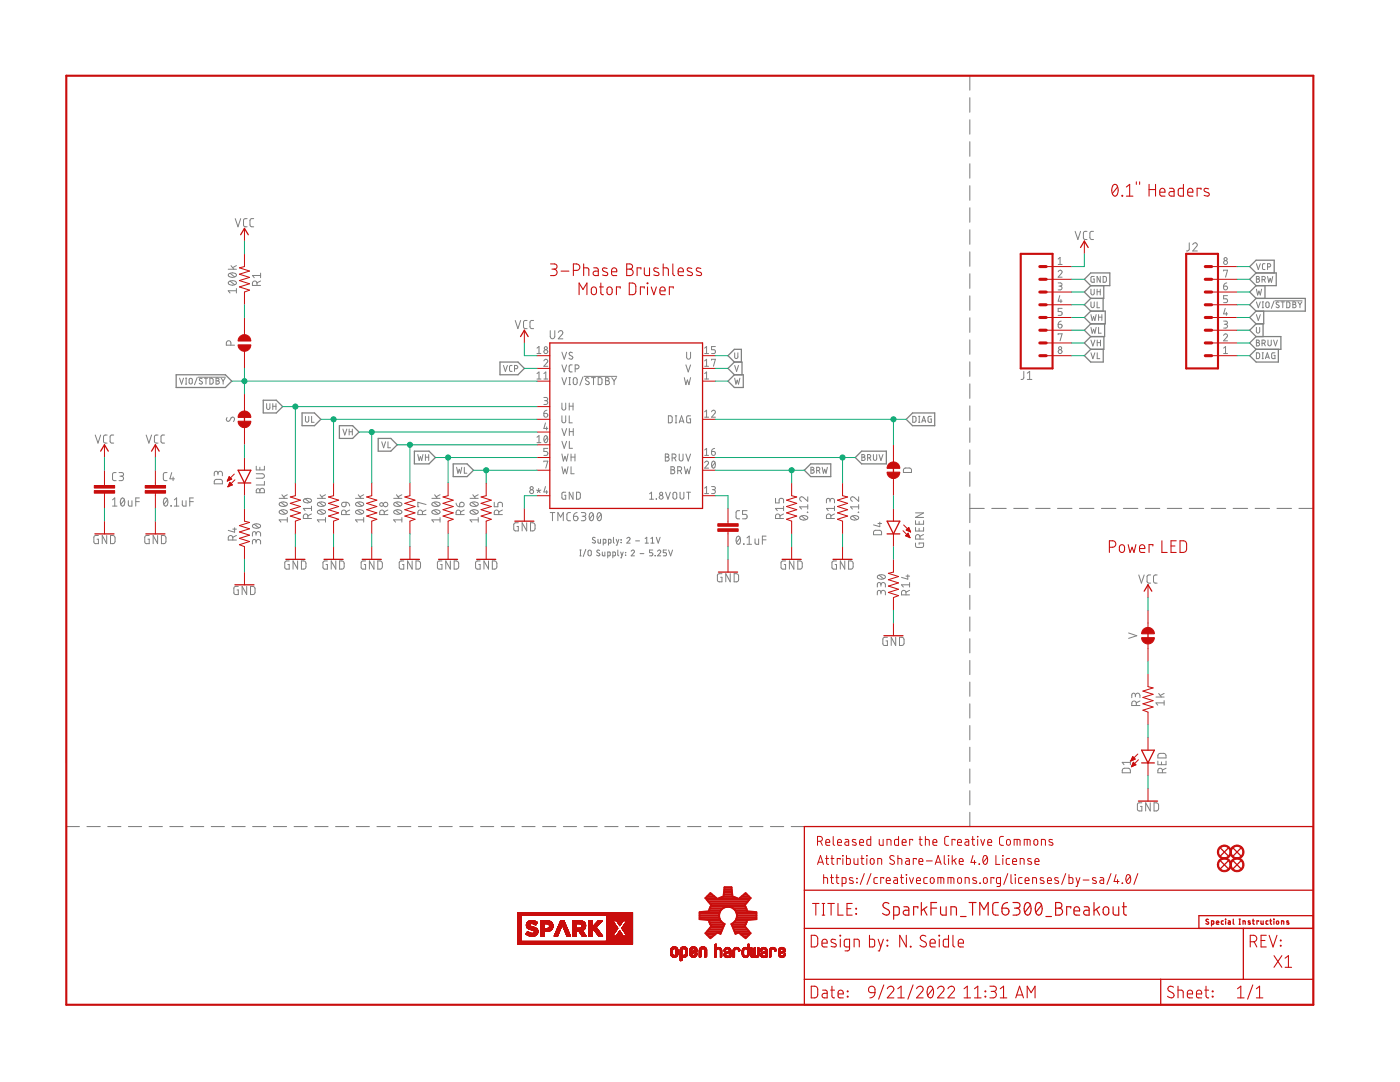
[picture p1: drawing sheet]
<svg xmlns="http://www.w3.org/2000/svg" width="279mm" height="216mm" viewBox="0 0 279 216" stroke-linecap="round" stroke-linejoin="round" font-family="sans-serif">
<g fill="none" stroke="#808080" stroke-width=".21">
<path d="M193.5 15.1v2.9M193.5 19.5v2.9M193.5 23.9v2.9M193.5 28.3v2.9M193.5 32.7v2.9M193.5 37.1v2.9M193.5 41.5v2.8M193.5 45.8v2.9M193.5 50.2v2.9M193.5 54.6v2.9M193.5 59v2.9M193.5 63.4v2.9"/>
<path d="M193.5 67.8v2.9M193.5 72.2v2.9M193.5 76.6v2.9M193.5 81v2.9M193.5 85.4v2.9M193.5 89.8v2.9M193.5 94.2v2.8M193.5 98.6v5.7M193.5 101.5h2.9M193.5 105.8v2.8M193.5 110.1v2.8M193.5 114.4v2.9"/>
<path d="M193.5 118.8v2.8M197.9 101.5h2.9M202.3 101.5h2.9M206.7 101.5h2.9M211.1 101.5h2.8M215.4 101.5h2.9M219.8 101.5h2.9M224.2 101.5h2.9M228.6 101.5h2.9M233 101.5h2.8M237.3 101.5h2.9M241.7 101.5h2.9"/>
<path d="M246.1 101.5h2.9M250.5 101.5h2.9M254.8 101.5h2.9M259.2 101.5h2.9M193.5 123.1v2.8M193.5 127.4v2.9M193.5 131.8v2.8M193.5 136.1v2.8M13.2 149.7v2.5M193.5 140.4v2.9M193.5 144.8v2.8M193.5 149.1v2.8"/>
<path d="M193.5 153.4v2.9M193.5 157.8v2.8M13.2 164.9h2.7M17.4 164.9h2.6M21.5 164.9h2.6M25.6 164.9h2.7M29.8 164.9h2.6M33.9 164.9h2.6M38 164.9h2.7M42.2 164.9h2.6M46.3 164.9h2.6M50.4 164.9h2.7"/>
<path d="M54.6 164.9h2.6M58.7 164.9h2.6M62.8 164.9h2.7M67 164.9h2.6M71.1 164.9h2.6M75.2 164.9h2.7M79.4 164.9h2.6M83.5 164.9h2.6M87.6 164.9h2.7M91.8 164.9h2.6M95.9 164.9h2.6M100 164.9h2.7"/>
<path d="M104.2 164.9h2.6M108.3 164.9h2.6M112.4 164.9h2.7M116.6 164.9h2.6M120.7 164.9h2.6M124.8 164.9h2.7M129 164.9h2.6M133.1 164.9h2.6M137.2 164.9h2.7M141.4 164.9h2.6M145.5 164.9h2.6M149.6 164.9h2.7"/>
<path d="M153.8 164.9h2.6M157.9 164.9h2.6M193.5 162.1v2.8"/>
</g>
<g fill="none" stroke="#808080" stroke-width=".2">
<path d="M45.6 53.7h1.6M45.7 56.2a1 1 0 0 1 1.5 .3 .95 .95 0 0 1-1.6 0zM45.7 54.7a1.04 1.04 0 0 1 1.5 .2 .95 .95 0 0 1-1.6 0zM45.9 56.1l.9 .7M45.9 54.5l.9 .7M46.1 53l.6 .7M46.9 43.6l.6 1.7 .5-1.7M47.2 58h-1.6l.3 .5M47.2 57.6v.9M47.2 53l-.8 .4M49.3 43.6h-.5l-.2 .4v1l.2 .2 .5 .1M50.6 43.6h-.5l-.2 .4 .1 1.1 .6 .2"/>
<path d="M51.3 57v-.5a.46 .46 0 0 0-.5-.4 .46 .46 0 0 0-.4 .4v.5h1.6M52 54.5v.9M52 56.1l-.7 .3M52 55h-1.6l.3 .4M211.2 54.2a.38 .38 0 0 1 .5-.3 .38 .38 0 0 1 .1 .6l-.6 .8h.8M211.2 56.5h.6l.1 .2-.1 .3-.5 .1M211.2 51.7l.4-.3v1.4M211.2 52.8h.8M211.5 59l-.3 1.1h.8M211.6 57.1a.38 .38 0 0 1 .4 .4 .38 .38 0 0 1-.4 .3h-.4M211.7 59.8v.6M214.6 46.2l.5 1.6 .5-1.6"/>
<path d="M216.9 46.2h-.5l-.2 .3v1.1l.2 .2h.5M217.7 57.7v.8l.3 .3 .3-.1 .1-1M218.2 46.2h-.5l-.2 .3 .1 1.2 .6 .1M218.4 55.2l-.6 .1-.1 .8 .2 .2h.5v-.6h-.2M218.9 57.7v1.2M218.9 58.2h.7M219.6 55.2v1.1l-.7-1.1v1.1M219.6 57.7v1.2M220.2 55.2h.4l.2 .2v.6l-.2 .3h-.4zM237.3 48.5v1.3l-.5 .3M238 48.8a.44 .44 0 0 1 .7-.3 .44 .44 0 0 1 .1 .7l-.8 .9h1M244.2 57.1h.5a.39 .39 0 0 1 .3 .4 .39 .39 0 0 1-.4 .3 .39 .39 0 0 1-.4-.3z"/>
<path d="M244.2 54.1v-.2h.8l-.4 1.4M244.8 56.5l-.3 .1-.3 .5M245 59h-.8v.6h.5a.39 .39 0 0 1 .3 .4 .39 .39 0 0 1-.3 .4h-.5M250.7 55.2h.6v.4l-.2 .1 .3 .2-.2 .4h-.5zM250.7 55.7h.4M250.7 57.7l.3 1.2 .2-.8 .3 .8 .3-1.2M250.7 52.6l.4 1.2 .4-1.2M251.9 55.8l.6-.1v-.4l-.6-.1v1.1M252.3 55.8l.2 .5M252.5 52.6h-.4l-.2 .3 .1 .8 .5 .1M253 53.3l.5-.2v-.4l-.5-.1v1.2M253 55.2l.2 1.1 .3-.8 .2 .8 .3-1.1"/>
<path d="M35.8 75.5l.4 1.1 .4-1.1M37 76.6h.3M37 75.5h.3M37.1 75.5v1.1M37.8 75.5h.3l.3 .1v.9l-.3 .1-.3-.1zM39.3 75.3l-.5 1.5M39.5 75.3h5.5M40.3 75.6l-.4-.1-.1 .2 .5 .5a.29 .29 0 0 1 0 .4 .29 .29 0 0 1-.4 0l-.1-.1M40.8 75.5h.6M41.1 75.5v1.1M41.9 75.5h.4l.2 .3v.6l-.3 .2h-.3zM43.1 75.5h.4l.2 .2-.2 .3 .3 .2-.2 .4h-.5z"/>
<path d="M43.1 76h.4M44.2 75.5l.3 .5M44.5 76v.6M44.9 75.5l-.4 .5M46.1 68.9v-.5a.46 .46 0 0 0-.5-.4 .46 .46 0 0 0-.4 .4v.5h1.6M100.5 72.9l.4 1.2 .4-1.2M102.2 72.9l-.4 .1-.1 .2v.8l.5 .1M102.7 73.6l.6-.2v-.4l-.6-.1v1.2M102.8 63.9l.6 1.7 .5-1.7M105.2 63.9l-.5 .1-.2 .3v1l.2 .2 .5 .1M106.5 63.9l-.5 .1-.2 .3v1l.3 .3h.4M107.2 75.6h.7"/>
<path d="M107.2 70.5h.7M107.2 74.5l.4-.3v1.4M107.2 69.5l.4-.3v1.3M108.5 72a.38 .38 0 0 1 .6-.3 .38 .38 0 0 1 .1 .6l-.7 .8h.8M108.5 79.3l.6 .1 .2 .2-.2 .3h-.4M108.5 75.6h.8M108.5 74.5l.4-.3v1.4M108.9 79.9a.38 .38 0 0 1 .4 .4 .38 .38 0 0 1-.4 .4h-.4M109.8 66v1.1a.46 .46 0 0 0 .5 .5 .46 .46 0 0 0 .4-.5v-1.1M111.4 66.3a.45 .45 0 0 1 .7-.3 .45 .45 0 0 1 .1 .7l-.8 .9h.9M112.1 75.4l.5 1.4 .5-1.4M112.1 72.8l.5 1.4 .5-1.4"/>
<path d="M112.1 70.3l.5 1.4 .5-1.4M113.5 76.8h.4M113.5 75.4h.4M113.7 75.4v1.4M114.2 72.8h-.4l-.2 .3v.9l.2 .2h.4M114.2 70.4l-.4-.1-.2 .3 .1 .3 .5 .2a.35 .35 0 0 1 0 .5 .35 .35 0 0 1-.5 0l-.2-.1M114.5 75.5l.3-.1 .3 .1 .1 .9a.39 .39 0 0 1-.4 .4 .39 .39 0 0 1-.4-.4zM114.8 73.6h.4a.39 .39 0 0 0 .4-.4 .39 .39 0 0 0-.4-.4h-.4v1.4M116.3 75.2l-.6 1.7M116.6 75.1h6.5M117.5 75.5a.35 .35 0 0 0-.5-.1 .35 .35 0 0 0 0 .5l.4 .3a.38 .38 0 0 1 0 .6 .38 .38 0 0 1-.6-.2M118 75.4h.8"/>
<path d="M118.4 75.4v1.4M119.4 75.4h.5l.2 .2v.9l-.2 .2-.5 .1zM120.9 75.4l.6 .1v.4l-.3 .1a.39 .39 0 0 1 .4 .4 .39 .39 0 0 1-.4 .4h-.3zM120.9 76h.3M122.1 75.4l.5 .6M122.6 76v.8M123 75.4l-.4 .6M136.6 75.4l.3 1.4 .3-1 .3 1 .3-1.4M136.9 72.8l.5 1.4 .4-1.4M137 70.3v1a.39 .39 0 0 0 .4 .4 .39 .39 0 0 0 .4-.4v-1M140.6 74.5l.4-.3v1.4M140.6 69.5l.4-.3v1.3"/>
<path d="M140.6 72l.4-.3v1.4M140.6 75.6h.8M140.6 70.5h.8M140.6 73.1h.8M142 71.9v-.2h.8l-.4 1.4M142.8 69.2h-.8v.6h.5a.39 .39 0 0 1 .3 .4 .39 .39 0 0 1-.3 .3h-.5M146.6 70.4v1l.3 .1 .3-.1 .1-1M146.6 72.9l.4 1.2 .4-1.2M146.6 75.5l.3 1.1 .2-.7 .3 .7 .3-1.1M204.3 74.1v1.4l-.5 .2M205 75.7h.9M205 74.5l.5-.4v1.6"/>
<path d="M211.2 64.7h.4a.39 .39 0 0 1 .3 .4 .39 .39 0 0 1-.4 .4 .39 .39 0 0 1-.3-.4zM211.2 66.8v-.2h.8l-.4 1.4M211.8 64.1l-.5 .2-.1 .4M212 61.5h-.8v.7h.4a.39 .39 0 0 1 .4 .3 .39 .39 0 0 1-.4 .4h-.4M217.7 60.2v.9l.3 .3 .3-.2 .1-1M217.7 65.3l.3 1.2 .2-.8 .3 .8 .3-1.2M217.7 62.8l.3 1.1 .2-.7 .3 .7 .3-1.1M217.7 70.4l.4 1.2 .4-1.2M217.7 67.9l.4 1.1 .4-1.1M218.9 60.2v1.2h.6M219 67.9v1.1M219 70.4v1.2h.5"/>
<path d="M219 68.4h.6M219.2 62.8v1.1M219.2 65.3v1.2h.6M219.2 63.3h.7M219.6 67.9v1.1M219.9 62.8v1.1M244.2 66.9a.38 .38 0 0 1 .5-.3 .38 .38 0 0 1 .2 .6l-.7 .8h.8M244.2 64.1h.5l.3 .2-.2 .4h-.5M244.2 70.5h.8M244.2 69.5l.4-.3v1.3M244.5 61.5l-.3 1.1h.8M244.6 64.7a.38 .38 0 0 1 .4 .4 .38 .38 0 0 1-.4 .4h-.4"/>
<path d="M244.8 62.3v.6M250.7 70.4h.5l.2 .2v.6l-.2 .3-.5 .1zM250.7 67.9h.6v.3l-.2 .2 .3 .2-.2 .4h-.5zM250.7 65.3l.1 1 .2 .2 .4-.2v-1M250.7 68.4h.4M250.7 60.2l.4 1.2 .4-1.2M250.7 62.8l.4 1.1 .4-1.1M251.9 68.5l.6-.1v-.4l-.6-.1v1.1M251.9 71.6h.2M251.9 70.4h.2M251.9 61.4h.3M251.9 60.2h.3"/>
<path d="M252 70.4v1.2M252 60.2v1.2M252.3 68.5l.2 .5M252.5 71.6l.4-1.2 .4 1.2M252.6 71.3h.6M252.8 60.3l.2-.1 .3 .4-.1 .6-.2 .2-.2-.1-.2-.2zM253 67.9l.1 .9 .2 .2 .4-.2v-.9M254.2 67.9l.4 1.1 .3-1.1M254.3 60.1l-.6 1.4M254.4 70.4l-.6 .1v.8l.1 .2 .5 .1v-.7h-.2M254.4 60h5.5M255.2 60.3a.3 .3 0 0 0-.4 0 .3 .3 0 0 0 0 .4l.4 .2a.29 .29 0 0 1 0 .5 .29 .29 0 0 1-.4-.1l-.1-.1"/>
<path d="M255.7 60.2h.6M256 60.2v1.2M256.8 60.2l.4 .1 .2 .1v.8l-.2 .2h-.4zM258 60.2l.6 .1v.4h-.3l.4 .3-.2 .4h-.5zM258 60.7h.3M259 60.2l.4 .6M259.4 60.8v.6M259.8 60.2l-.4 .6M19 86.8l.6 1.6 .5-1.6M21.4 86.8h-.5l-.2 .4v1l.2 .2h.5M22.5 99.7l.4-.3v1.6M22.7 86.8h-.5l-.2 .4v1l.2 .2h.5"/>
<path d="M23.2 94.3h-.5l-.2 .4v1l.2 .2h.5M23.7 94.3h.6a.36 .36 0 0 1 .4 .4 .36 .36 0 0 1-.4 .3h-.4M24.2 99.5l.3-.1a.97 .97 0 0 1 0 1.6 1 1 0 0 1-.3-1.5zM24.2 95a.44 .44 0 0 1 .5 .5 .44 .44 0 0 1-.5 .4h-.5M24.8 99.7l-.7 .9M25.6 99.9v.9l.3 .2h.4v-1.1M27.8 99.4h-.7v1.6M29.2 86.8l.5 1.6 .5-1.6M31.5 86.8h-.4l-.3 .4v1l.3 .2h.4M32.8 99.5l.3-.1a.97 .97 0 0 1 0 1.6 1 1 0 0 1-.3-1.5zM32.9 86.8h-.6l-.2 .4 .1 1 .1 .2h.6M33.3 94.3h-.5l-.2 .4v1l.2 .2h.5"/>
<path d="M33.4 99.7l-.7 .9M34.3 94.3l-.4 1.2h.9M34.5 95.2v.7M34.8 99.7l.4-.3v1.6M36.4 99.9v.9l.3 .2h.4v-1.1M38.6 99.4h-.7v1.6M42.9 95.8l1.2-.1 .3 .2v.6h-1.6zM43.5 94.5a.44 .44 0 0 1 .4-.5 .44 .44 0 0 1 .5 .5v.4M43.5 94.7v-.3a.37 .37 0 0 0-.4-.4 .37 .37 0 0 0-.3 .4v.5M45.3 83.3a.41 .41 0 0 0-.1 .6 .41 .41 0 0 0 .6 .1l.3-.6a.44 .44 0 0 1 .7 .1 .44 .44 0 0 1-.2 .6M51.1 94.5h1.2a.44 .44 0 0 1 .5 .5 .44 .44 0 0 1-.5 .4h-1.2M51.1 93v.8h1.7v-.8"/>
<path d="M51.2 97.6l.4-.1 .3 .4a.46 .46 0 0 1 .4-.5 .46 .46 0 0 1 .5 .5v.4h-1.7zM51.9 93.2v.6M51.9 97.9v.4M52.8 96.1v.7h-1.7M53.2 80.5v.9l.3 .3 .3-.2 .1-1M54.4 80.5v1.2M54.4 81.1h.7M55.1 80.5v1.2M55.7 99.4h1.6M56.3 98.7l.5 .7M57.3 98.7l-.7 .4M60.6 99.7a1.04 1.04 0 0 1 1.6 .2 .95 .95 0 0 1-1.7 0z"/>
<path d="M60.9 99.5l.9 .7M61 83.1v.8l.2 .3 .4-.1v-1M62.2 83.1v1.2h.5M63.3 99.4h1.7M63.9 98.7l.5 .7M65 98.7l-.8 .4M68.4 85.6l.4 1.2 .4-1.2M69.7 85.6v1.2M69.7 86.1h.6M70.3 85.6v1.2M71 99.4h1.6M71.5 98.7l.5 .7"/>
<path d="M72.6 98.7l-.8 .4M76.2 88.2l.4 1.1 .3-1.1M77.4 88.2v1.1h.5M78.6 99.4h1.6M79.1 98.7l.6 .7M80.2 98.7l-.8 .4M83.4 90.7l.3 1.2 .2-.8 .3 .8 .2-1.2M84.9 91.2h.7M84.9 90.7v1.2M85.6 90.7v1.2M86.2 99.4h1.6M86.7 98.7l.6 .7"/>
<path d="M87.8 98.7l-.7 .4M91.1 93.2l.3 1.2 .3-.8 .2 .8 .3-1.2M92.7 93.2v1.2h.5M93.8 99.4h1.6M94.4 98.7l.5 .7M95.4 98.7l-.7 .4M107.1 97.8l.4 .1M107.2 87.2l.4-.3v1.4M107.2 88.3h.7M107.5 97.5v.4M107.5 97.9l.3 .4M107.5 97.9l-.2 .4"/>
<path d="M107.9 97.8l-.4 .1M108.5 82.5h.5a.39 .39 0 0 1 .3 .4 .39 .39 0 0 1-.4 .3 .39 .39 0 0 1-.4-.3zM108.5 92.2v-.2h.8l-.4 1.4M108.7 87l.2-.1a.81 .81 0 0 1 0 1.4 .87 .87 0 0 1-.2-1.3zM108.9 97.1l-.4 1.1h.8M108.9 84.4l-.4 1.1h.8M109.1 85.2v.6M109.1 97.9v.6M109.2 81.9l-.5 .2-.2 .4M109.2 87.2l-.6 .8M109.3 89.5h-.8v.6h.5a.4 .4 0 0 1 .3 .4 .4 .4 0 0 1-.3 .4h-.5M112.1 80.4v1a.38 .38 0 0 0 .4 .4 .38 .38 0 0 0 .4-.4v-1"/>
<path d="M112.1 83v1a.38 .38 0 0 0 .4 .4 .38 .38 0 0 0 .4-.4v-1M112.1 90.6l.3 1.4 .4-.9 .3 .9 .3-1.4M112.1 85.5l.5 1.4 .5-1.4M112.1 93.1l.3 1.4 .4-.9 .3 .9 .3-1.4M112.1 88.1l.5 1.4 .5-1.4M112.9 98.2h-.6l-.1 .2-.1 .9 .2 .3h.6v-.8h-.2M113.6 80.4v1.4M113.6 83v1.4h.6M113.6 81h.8M113.6 88.1v1.4h.7M113.6 85.5v1.4M113.6 86.1h.8"/>
<path d="M114 93.1v1.4h.6M114 90.6v1.4M114 91.2h.7M114.4 98.2v1.4l-.8-1.4v1.4M114.4 80.4v1.4M114.4 85.5v1.4M114.7 90.6v1.4M115.1 98.2h.5l.2 .2v1l-.2 .2h-.5zM129.6 99.6h.8M129.6 98.5l.4-.3v1.4M131 99.5v.1zM132.8 90.6l.6 .1 .1 .3-.3 .2a.39 .39 0 0 1 .4 .4 .39 .39 0 0 1-.4 .4h-.4z"/>
<path d="M132.8 91.2h.4M132.8 98.2l.5 1.4 .5-1.4M133.4 83h.5l.2 .2v.9l-.2 .2-.5 .1zM133.9 93.1l.6 .1 .1 .3-.3 .2a.39 .39 0 0 1 .4 .4 .39 .39 0 0 1-.4 .4h-.4zM133.9 93.7h.4M134.1 91.4h.4a.39 .39 0 0 0 .4-.4 .39 .39 0 0 0-.4-.4h-.4v1.4M134.4 98.3l.3-.1 .3 .1 .1 .9a.38 .38 0 0 1-.4 .4 .38 .38 0 0 1-.4-.4zM134.6 91.4l.3 .6M134.8 83h.3M134.8 84.4h.3M134.9 83v1.4M135.3 93.9h.4a.39 .39 0 0 0 .3-.4 .39 .39 0 0 0-.3-.4h-.4v1.4"/>
<path d="M135.6 90.6v1a.38 .38 0 0 0 .3 .4 .38 .38 0 0 0 .4-.4v-1M135.6 84.4l.4-1.4 .5 1.4M135.7 84h.7M135.7 98.2v1a.38 .38 0 0 0 .4 .4 .38 .38 0 0 0 .4-.4v-1M135.7 93.9l.3 .6M136.6 93.1l.3 1.4 .3-.9 .3 .9 .3-1.4M136.9 90.6l.5 1.4 .4-1.4M137 98.2h.8M137.4 98.2v1.4M137.8 83h-.6l-.1 .2-.1 .9 .2 .2 .6 .1v-.8h-.2M140.6 92.3a.38 .38 0 0 1 .6-.3 .38 .38 0 0 1 .1 .6l-.7 .8h.8M140.6 90.9h.8"/>
<path d="M140.6 82.2l.4-.3v1.3M140.6 89.8l.4-.3v1.4M140.6 97.4l.4-.3v1.4M140.6 98.5h.8M140.6 83.2h.8M142 97.1h.5l.3 .2-.2 .4h-.4M142 82.2a.38 .38 0 0 1 .6-.3 .38 .38 0 0 1 .1 .6l-.7 .7h.8M142 90.1h.5a.39 .39 0 0 1 .3 .4 .39 .39 0 0 1-.4 .4 .39 .39 0 0 1-.4-.4zM142.2 92.1l.2-.1a.83 .83 0 0 1 0 1.4 .87 .87 0 0 1-.2-1.3zM142.4 97.7a.39 .39 0 0 1 .4 .4 .39 .39 0 0 1-.4 .4h-.4M142.6 89.5l-.5 .2-.1 .4M142.7 92.3l-.6 .8"/>
<path d="M154.8 99.4v1h.7v-.6a.45 .45 0 0 1 .4-.4 .45 .45 0 0 1 .5 .4v.6M161.2 99.1v.9l-.9-.7a.45 .45 0 0 0-.7 .1 .45 .45 0 0 0 .4 .6M161.8 93.2h.4l.2 .3-.2 .3 .3 .2-.2 .4h-.5zM161.8 93.8h.4M163 93.9l.6-.1v-.4l-.6-.2v1.2M163.4 93.9l.2 .5M164.1 93.2l.2 1.2 .3-.8 .2 .8 .3-1.2M165.7 99.9a.44 .44 0 0 1 .4-.5 .44 .44 0 0 1 .4 .5v.5M171.4 99.1v.9l-.9-.7a.45 .45 0 0 0-.7 .1 .45 .45 0 0 0 .3 .6M172 90.7h.3l.3 .2-.3 .3 .4 .3-.2 .3-.5 .1zM172 91.2h.3M173.1 91.4l.6-.2v-.4l-.6-.1v1.2"/>
<path d="M173.5 91.4l.3 .5M174.3 90.7v.8l.3 .4 .3-.2 .1-1M175.4 90.7l.4 1.2 .4-1.2M180.4 93.5l1.2-.1 .3 .3v.6h-1.6zM182.2 83.1h.3l.3 .2v.8l-.2 .1-.4 .1zM183.3 84.3h.3M183.3 83.1h.3M183.5 83.1v1.2M184 84.3l.4-1.2 .3 1.2M184.1 84h.6M185.9 83.1l-.6 .1-.1 .8 .2 .2 .5 .1v-.7h-.2M19.6 106.8h-.5l-.3 .3-.1 1 .2 .4h.7v-.9h-.2"/>
<path d="M21.3 106.8v1.7l-.9-1.7v1.7M22.1 106.8l.6 .1 .2 .2 .1 .9-.3 .5h-.6zM22.5 101h.8M27.1 100.1h.7M29.8 106.8h-.5l-.4 .3v1l.2 .4h.7v-.9h-.3M31.5 106.8v1.7l-.9-1.7v1.7M32.2 106.8l.7 .1 .2 .2v.9l-.2 .5h-.7zM34.1 100.9l.1 .1zM34.8 101h.9M37.9 100.1h.7M46.5 107.8v-.5a.46 .46 0 0 0-.5-.5 .46 .46 0 0 0-.4 .5v.5h1.6M46.5 105.6h.7"/>
<path d="M46.8 105.3v.9l-1.2-.4M47.2 106.8l-.7 .4M47.6 117h-.6l-.3 .2v1.1l.2 .3h.7v-.9h-.3M49.2 117v1.6l-.9-1.6v1.6M50 117l.6 .1 .3 .2v.9l-.3 .4h-.6zM50.5 104.7a1.02 1.02 0 0 1 1.5 .3 .97 .97 0 0 1-1.6 0zM50.7 104.6l.9 .7M51.1 108.1a.46 .46 0 0 1 .5-.5 .46 .46 0 0 1 .4 .5v.4M51.1 108.4v-.4a.36 .36 0 0 0-.4-.4 .36 .36 0 0 0-.3 .4v.5M51.1 106.5a.46 .46 0 0 1 .5-.4 .46 .46 0 0 1 .4 .4v.5M51.1 106.8v-.4a.36 .36 0 0 0-.4-.3 .36 .36 0 0 0-.3 .3v.6M55.8 101.9a1.02 1.02 0 0 1 1.5 .3 .97 .97 0 0 1-1.6 0z"/>
<path d="M55.8 100.4a1.02 1.02 0 0 1 1.5 .2 .97 .97 0 0 1-1.6 0zM56.1 101.8l.9 .7M56.1 100.2l.9 .8M57.3 103.7h-1.6l.4 .5M57.3 103.3v.9M57.7 111.9h-.5l-.3 .3-.1 1 .2 .3 .7 .1v-1h-.3M59.4 111.9v1.7l-.9-1.7v1.7M60.2 111.9l.6 .1 .2 .2 .1 .9-.3 .4-.6 .1zM61.4 103.5v-.5a.46 .46 0 0 0-.4-.4 .46 .46 0 0 0-.5 .4v.5h1.7M62.2 102.6l-.8 .3M62.2 101.5h-1.7l.4 .4M62.2 101v.9"/>
<path d="M63.4 101.9a1.02 1.02 0 0 1 1.6 .3 .97 .97 0 0 1-1.7 0zM63.4 100.4a1.02 1.02 0 0 1 1.6 .2 .97 .97 0 0 1-1.7 0zM63.7 101.8l.9 .7M63.7 100.2l.9 .8M65 103.7h-1.7l.4 .5M65 103.3v.9M65.3 111.9h-.5l-.3 .3v1l.2 .3 .6 .1v-1h-.2M67 111.9v1.7l-.9-1.7v1.7M67.8 111.9l.6 .1 .2 .2 .1 .9-.3 .4-.6 .1zM68.3 100.4l.8-.2v.6a.46 .46 0 0 1-.7 .3 .46 .46 0 0 1-.1-.7zM69.1 102.7v-.5a.46 .46 0 0 0-.5-.4 .46 .46 0 0 0-.4 .4v.5h1.6M69.1 100.2l.4 .2 .3 .5"/>
<path d="M69.8 101.8l-.7 .3M71.1 101.9a1.02 1.02 0 0 1 1.5 .3 .97 .97 0 0 1-1.6 0zM71.1 100.4a1.02 1.02 0 0 1 1.5 .2 .97 .97 0 0 1-1.6 0zM71.3 101.8l.9 .7M71.3 100.2l.9 .8M72.6 103.7h-1.6l.3 .5M72.6 103.3v.9M73 111.9h-.6l-.3 .3v1l.2 .3 .7 .1v-1h-.3M74.6 111.9v1.7l-.9-1.7v1.7M75.4 111.9l.6 .1 .3 .2v.9l-.3 .4-.6 .1zM76.7 102.7v-.5a.46 .46 0 0 0-.5-.4 .46 .46 0 0 0-.4 .4v.5h1.6M77.4 101.8l-.7 .3"/>
<path d="M78.7 101.9a1.02 1.02 0 0 1 1.5 .3 .97 .97 0 0 1-1.6 0zM78.7 100.4a1.02 1.02 0 0 1 1.5 .2 .97 .97 0 0 1-1.6 0zM78.9 101.8l.9 .7M78.9 100.2l.9 .8M80.2 103.7h-1.6l.3 .5M80.2 103.3v.9M80.6 111.9h-.5l-.4 .3v1l.2 .3 .7 .1v-1h-.3M82.3 111.9v1.7l-1-1.7v1.7M83 111.9l.6 .1 .3 .2v.9l-.3 .4-.6 .1zM84.3 102.7v-.5a.46 .46 0 0 0-.4-.4 .46 .46 0 0 0-.5 .4v.5h1.6M85 100.7l-1.6-.5v.9h.2M85 101.8l-.7 .3"/>
<path d="M86.3 101.9a1.02 1.02 0 0 1 1.5 .3 .97 .97 0 0 1-1.6 0zM86.3 100.4a1.02 1.02 0 0 1 1.5 .2 .97 .97 0 0 1-1.6 0zM86.6 101.8l.9 .7M86.6 100.2l.9 .8M87.8 103.7h-1.6l.4 .5M87.8 103.3v.9M88.2 111.9h-.5l-.4 .3v1l.2 .3 .7 .1v-1h-.3M89.9 111.9v1.7l-.9-1.7v1.7M90.6 111.9l.6 .1 .3 .2v.9l-.3 .4-.6 .1zM91 100.4l.3 .6 .4 .1M91.8 100.3a.46 .46 0 0 1 .8 .2 .46 .46 0 0 1-.4 .6h-.5zM91.9 102.7v-.5a.46 .46 0 0 0-.4-.4 .46 .46 0 0 0-.5 .4v.5h1.6"/>
<path d="M92.6 101.8l-.7 .3M93.9 101.9a1.02 1.02 0 0 1 1.5 .3 .97 .97 0 0 1-1.6 0zM93.9 100.4a1.02 1.02 0 0 1 1.5 .2 .97 .97 0 0 1-1.6 0zM94.2 101.8l.9 .7M94.2 100.2l.9 .8M95.4 103.7h-1.6l.4 .5M95.4 103.3v.9M95.8 111.9h-.5l-.3 .3-.1 1 .2 .3 .7 .1v-1h-.3M97.5 111.9v1.7l-.9-1.7v1.7M98.3 111.9l.6 .1 .2 .2 .1 .9-.3 .4-.6 .1zM98.6 100.2v.9h.8v-.5a.46 .46 0 0 1 .4-.4 .46 .46 0 0 1 .5 .4v.5M99.5 102.7v-.5a.46 .46 0 0 0-.4-.4 .46 .46 0 0 0-.5 .4v.5h1.7"/>
<path d="M100.3 101.8l-.8 .3M103.4 104.3h-.5l-.3 .2-.1 1.1 .3 .3h.6v-.8h-.2M105.1 104.3v1.6l-.9-1.6v1.6M105.9 104.3l.6 .1 .2 .2 .1 .9-.3 .4h-.6zM109.8 102.3h.9M110.3 102.3v1.6M111.3 103.9v-1.6l.6 .9 .5-.9v1.6M113.9 102.3l-.7 .1-.1 .3 .1 1 .2 .2h.5M114.4 103h.6a.45 .45 0 0 1 .3 .5 .45 .45 0 0 1-.4 .4 .45 .45 0 0 1-.5-.4zM115.2 102.3l-.5 .1-.3 .6M115.7 110.9h.3M115.7 109.7h.3"/>
<path d="M115.8 109.7v1.2M116 102.3h.5a.37 .37 0 0 1 .4 .3 .37 .37 0 0 1-.4 .4h-.3M116.5 103a.44 .44 0 0 1 .4 .5 .44 .44 0 0 1-.4 .4h-.5M116.9 109.6l-.5 1.5M117.5 109.8h.3l.2 .1v.8l-.2 .2-.3-.1-.2-.2zM117.8 102.4l.2-.1a.97 .97 0 0 1 0 1.6 1 1 0 0 1-.2-1.5zM118.4 102.7l-.7 .8M118.8 107.3l-.4-.1-.2 .3 .5 .4a.32 .32 0 0 1 0 .5 .32 .32 0 0 1-.5-.2M119.3 107.6l.1 .7 .1 .1h.3v-.8M119.3 102.4l.3-.1a.97 .97 0 0 1 0 1.6 1 1 0 0 1-.3-1.5zM119.7 109.9l-.4-.1-.2 .2 .6 .5a.33 .33 0 0 1-.2 .4 .33 .33 0 0 1-.4-.1M120 102.7l-.8 .8"/>
<path d="M120.2 110.2v.6l.2 .1h.3v-.7M120.4 108.4l.5-.1-.1-.7h-.4v1.2M121.3 110.9l.5-.1-.1-.6h-.4v1.1M121.4 108.4l.5-.1v-.7h-.5v1.2M122.3 110.9l.5-.1-.1-.6h-.4v1.1M122.4 107.2v1l.2 .2M123 107.6l.3 .8M123.3 109.7v1l.2 .2M123.5 107.6l-.4 1.2h-.1M123.9 110.2l.2 .7M123.9 107.7h.1M123.9 108.2h.1"/>
<path d="M124.4 110.2l-.4 1.1h-.1M124.8 110.2h.1M124.8 110.8h.1M125.1 107.5a.32 .32 0 0 1 .5-.3 .32 .32 0 0 1 0 .5l-.5 .7h.7M126 110a.32 .32 0 0 1 .4-.2 .32 .32 0 0 1 .1 .5l-.5 .6h.6M126.9 107.9h.7M127.7 110.5h.8M128.8 108.4h.6M128.8 107.5l.3-.3v1.2M129.9 108.4h.6M129.9 107.5l.3-.3v1.2M130.3 109.7h-.7v.6h.4a.32 .32 0 0 1 .3 .3 .32 .32 0 0 1-.3 .3h-.4"/>
<path d="M130.7 110.9h.1M131 107.2l.4 1.2 .3-1.2M131.2 110a.32 .32 0 0 1 .5-.2 .32 .32 0 0 1 .1 .5l-.6 .6h.7M133 109.7h-.6v.6h.4a.32 .32 0 0 1 .2 .3 .32 .32 0 0 1-.2 .3h-.4M133.4 109.7l.4 1.2 .4-1.2M144.1 114.5h-.6l-.3 .2v1.2l.2 .2h.7v-.9h-.3M145.7 114.5v1.6l-.9-1.6v1.6M146.5 114.5h.6l.3 .3v1l-.3 .3h-.6zM147.1 107.1l.2-.1a.97 .97 0 0 1 0 1.6 1 1 0 0 1-.2-1.5zM147.6 101.9h-.5l-.2 .4v1l.2 .2h.5M147.7 107.3l-.7 .9M148.4 108.5l.1 .1z"/>
<path d="M149.1 108.6h.9M149.1 107.3l.4-.3v1.6M149.1 101.9h-.9v.7h.5a.45 .45 0 0 1 .4 .5 .45 .45 0 0 1-.4 .4h-.5M150.7 107.5v.9l.3 .2h.4v-1.1M152.1 107.7h.8M152.9 107h-.8v1.6M155.7 103.5v-.5a.44 .44 0 0 0-.5-.4 .44 .44 0 0 0-.4 .4v.5h1.6M156.4 101.5h-1.6l.3 .4M156.4 102.6l-.7 .3M156.4 101v.9M156.8 111.9h-.6l-.3 .3v1.1l.2 .2 .7 .1v-1h-.3M158.4 111.9v1.7l-.9-1.7v1.7"/>
<path d="M159.2 111.9l.6 .1 .3 .2v1.1l-.3 .2-.6 .1zM159.7 103.1a1.02 1.02 0 0 1 1.5 .2 .93 .93 0 0 1-1.6 0zM160 103l.8 .7M161.1 102.2l.1 .1zM161.2 101.1h-1.6l.4 .5M161.2 100.7v.9M165.7 100.2v-.4a.36 .36 0 0 0-.4-.4 .36 .36 0 0 0-.4 .4v.6M165.8 103.5v-.5a.44 .44 0 0 0-.4-.4 .44 .44 0 0 0-.5 .4v.5h1.6M166.5 101.5h-1.6l.4 .4M166.5 102.6l-.7 .3M166.5 101v.9M166.9 111.9h-.5l-.3 .3-.1 1 .2 .3 .7 .1v-1h-.2"/>
<path d="M168.6 111.9v1.7l-.9-1.7v1.7M169.4 111.9l.6 .1 .2 .2 .1 .9-.3 .4-.6 .1zM169.9 103.1a1.02 1.02 0 0 1 1.5 .2 .93 .93 0 0 1-1.6 0zM170.1 103l.9 .7M171.3 102.2l.1 .1zM171.4 100.7v.9M171.4 101.1h-1.6l.3 .5M174.5 105.9l1.2-.1 .2 .3v.6h-1.6zM175.2 114.9a1 1 0 0 1 1.5 .2 .95 .95 0 0 1-1.6 0zM175.2 104.5h.7M175.5 114.8l.8 .7M175.6 104.2v.9l-1.3-.4"/>
<path d="M175.8 118.3a.44 .44 0 0 1 .5-.5 .44 .44 0 0 1 .4 .5v.4M175.8 118.5v-.3a.36 .36 0 0 0-.3-.4 .36 .36 0 0 0-.4 .4v.5M175.8 116.7a.44 .44 0 0 1 .5-.5 .44 .44 0 0 1 .4 .5v.4M175.8 117v-.4a.36 .36 0 0 0-.3-.4 .36 .36 0 0 0-.4 .4v.5M180.8 118.7v-.5a.44 .44 0 0 0-.4-.4 .44 .44 0 0 0-.5 .4v.5h1.6M180.8 115h.7M181.2 114.7v.9l-1.3-.4M181.5 117.8l-.7 .4M181.5 116.7h-1.6l.4 .4M181.5 116.2v.9M182.7 108.4v.6l.2 .2h1.1l.3-.2v-.6h-.9v.2M182.7 103.9v.7h1.6v-.7"/>
<path d="M182.7 105.2v.8h1.6v-.8M182.7 102.3h1.6l-1.6 1h1.6M183.4 104.1v.5M183.4 105.4v.6M183.6 107.6v-.5a.44 .44 0 0 0-.4-.4 .44 .44 0 0 0-.5 .4v.5h1.6M184.3 106.7l-.7 .3M227.3 114.7l.5 1.7 .5-1.7M229.6 114.7l-.5 .1-.2 .3v1l.2 .2 .5 .1M230.9 114.7l-.6 .1-.1 .3 .1 1 .1 .2 .5 .1M177.1 127.2h-.5l-.4 .2v1l.2 .4h.7v-.9h-.3M178.8 127.2v1.6l-.9-1.6v1.6M179.5 127.2h.6l.3 .2v1l-.3 .4h-.6z"/>
<path d="M225.2 126.3l1.7 .6-1.7 .5M226.6 138.8a.46 .46 0 0 1 .4-.5 .46 .46 0 0 1 .5 .5v.4M226.6 139v-.3a.36 .36 0 0 0-.4-.4 .36 .36 0 0 0-.3 .4v.5M227.5 139.9l-.7 .3M230.7 139.1h1.6M231.2 138.4l.6 .7M232.3 139.8v.9M232.3 138.4l-.7 .4M224.1 153.4l.3-.1h.9l.3 .3v.6h-1.6zM225.6 151.7v.9M225.6 152.1h-1.6l.3 .5M226.8 140.8v-.5a.46 .46 0 0 0-.5-.4 .46 .46 0 0 0-.4 .4v.5h1.6"/>
<path d="M231.1 151.9v.7h1.6v-.7M231.2 150.5l.2-.1a1.33 1.33 0 0 1 1.2 .1l.1 .7h-1.6zM231.8 152v.6M232 154.2v-.5a.46 .46 0 0 0-.5-.4 .46 .46 0 0 0-.4 .4v.5h1.6M232.3 140.3h-1.6l.4 .4M232.7 153.3l-.7 .3M227.9 160.2h-.7l-.2 .2v1.1l.2 .3h.7v-.9h-.3M229.6 160.2v1.6l-1-1.6v1.6M230.3 160.2l.8 .1a1.33 1.33 0 0 1 .1 1.2l-.3 .3h-.6z"/>
<circle cx="244.6" cy="51.7" r=".31"/>
<circle cx="244.6" cy="52.4" r=".39"/>
<circle cx="108.9" cy="70.2" r=".39"/>
<circle cx="108.9" cy="69.5" r=".31"/>
<circle cx="211.6" cy="70.2" r=".39"/>
<circle cx="211.6" cy="69.5" r=".31"/>
<circle cx="106.1" cy="97.4" r=".31"/>
<circle cx="106.1" cy="98.1" r=".39"/>
<circle cx="131.9" cy="98.5" r=".31"/>
<circle cx="132" cy="99.2" r=".38"/>
<circle cx="76.1" cy="100.7" r=".36"/>
<circle cx="77" cy="100.7" r=".45"/>
</g>
<g fill="none" stroke="#808080" stroke-width=".25">
<path d="M216.4 55.7l1.3-1.2h3.8v2.5h-3.8zM217.7 59.5l-1.3 1.3 1.3 1.3M217.7 57l-1.3 1.3 1.3 1.2M220.2 59.5v2.6M220.3 57v2.5h-2.6M250.7 54.5h4v2.5h-4M250.7 59.5h9.8v2.6h-9.8M250.7 59.5l-1.3 1.3 1.3 1.3M250.7 54.5l-1.3 1.2 1.3 1.3M250.7 57l-1.3 1.3 1.3 1.2M250.7 54.5l-1.3-1.3 1.3-1.3h3.6v2.6M252.5 57v2.5"/>
<path d="M35.2 74.8h9.8l1.2 1.3-1.2 1.2h-9.8zM52.5 79.9h2.6l1.3 1.2-1.3 1.3h-2.6zM99.8 72.2h3.6l1.2 1.3-1.2 1.3h-3.6zM145.3 76.1l1.3-1.3h1.7v2.5h-1.7zM146.6 72.2l-1.3-1.2 1.3-1.3h1.4v2.5M146.6 72.2h1.5v2.6M146.6 72.2l-1.3 1.3 1.3 1.3M217.7 64.6l-1.3 1.3 1.3 1.3M217.7 62.1h2.9v2.5h-2.9M217.7 62.1l-1.3 1.3 1.3 1.2M217.7 69.7l-1.3 1.3 1.3 1.2h2.5v-2.5M217.7 67.2l-1.3 1.2 1.3 1.3"/>
<path d="M220.3 67.2v2.5h-2.6M220.5 64.6v2.6h-2.8M250.7 67.2h4.9v2.5h-4.9M250.7 69.7l-1.3 1.3 1.3 1.2h4.4v-2.5M250.7 67.2l-1.3 1.2 1.3 1.3M250.7 64.6l-1.3 1.3 1.3 1.3M250.7 62.1l-1.3 1.3 1.3 1.2M252.1 64.6v2.6M252.2 62.1v2.5h-1.5M60.3 82.4h2.5l1.2 1.3-1.2 1.2h-2.5zM67.7 84.9h2.7l1.2 1.3-1.2 1.3h-2.7zM75.5 87.5h2.5l1.3 1.3-1.3 1.2h-2.5z"/>
<path d="M82.7 90h2.9l1.3 1.3-1.3 1.3h-2.9zM90.4 92.6h2.8l1.3 1.2-1.3 1.3h-2.8zM160.5 93.8l1.3-1.2h4v2.5h-4zM170.7 91.3l1.3-1.3h4.9v2.6h-4.9zM180.8 83.7l1.3-1.3h4.4v2.5h-4.4z"/>
</g>
<g fill="none" stroke="#c90d0c" stroke-width=".21">
<path d="M222.1 37a.53 .53 0 0 1 .7-.2 .53 .53 0 0 1 .3 .6 1.38 1.38 0 0 1-.6 1.7 1.43 1.43 0 0 1-.4-2.1zM223 37.3l-1 1.3M223.9 39l.1 .1zM224.8 39.1h1.3M224.8 37.3l.6-.5v2.3M226.8 36.3v.5M227.4 36.3v.5M229.3 36.8v2.3M229.3 37.8h1.3M230.6 36.8v2.3M231.5 38.4h1a.55 .55 0 0 0-.4-.8 .55 .55 0 0 0-.6 .5l.1 .9 .9 .1M233.4 37.6h.7l.2 .4v1.1h-.6a.46 .46 0 0 1-.4-.4 .46 .46 0 0 1 .4-.5h.6"/>
<path d="M236.2 36.8v2.3h-.8l-.3-.4 .1-.9 .2-.2h.8M237 38.4h1.1a.55 .55 0 0 0-.4-.8 .55 .55 0 0 0-.7 .5l.2 .9 .9 .1M239.7 37.8v-.2h-.8v1.5M241.2 37.7l-.6-.1-.3 .2 .2 .4 .8 .4v.4a.73 .73 0 0 1-1 0M109.9 52.7h.8a.52 .52 0 0 1 .5 .5 .52 .52 0 0 1-.5 .5h-.5M110.5 53.7a.65 .65 0 0 1 .7 .6 .65 .65 0 0 1-.7 .7h-.6M112 54.1h1.5M114.4 54h.7a.65 .65 0 0 0 .6-.7 .65 .65 0 0 0-.6-.6h-.7v2.3M115.6 58.8v-2.3l.8 1.3 .7-1.3v2.3M116.5 53.4l.9 .2 .1 1.4M116.5 52.7v2.3M118.1 57.4l.3-.1 .5 .1 .1 .9a.52 .52 0 0 1-.5 .5 .52 .52 0 0 1-.5-.5z"/>
<path d="M118.5 53.4l.6 .1 .3 .3v1.2h-.6a.44 .44 0 0 1-.4-.5 .44 .44 0 0 1 .4-.4h.6M119.7 57.3h.7M119.9 56.5v2.1l.5 .2M121.2 53.6l-.8-.1-.2 .2 .2 .4 .8 .3v.5a.85 .85 0 0 1-1 0M121.2 57.4l.4-.1 .4 .1 .2 .9a.52 .52 0 0 1-.5 .5 .52 .52 0 0 1-.6-.5zM122 54.2h1.1a.55 .55 0 0 0-.4-.7 .55 .55 0 0 0-.7 .5l.2 .9 .9 .1M123.8 57.5v-.2h-.8v1.5M125.1 52.7h.6a.52 .52 0 0 1 .5 .5 .52 .52 0 0 1-.5 .5 .65 .65 0 0 1 .7 .6 .65 .65 0 0 1-.7 .7h-.6zM125.1 53.7h.6M125.6 56.5h.8l.5 .4v1.3l-.1 .3-.4 .3h-.8zM127.9 53.7v-.3h-.8v1.6M128.6 53.4v1.2l.1 .3 .3 .1h.6v-1.6"/>
<path d="M128.6 57.5v-.2h-.8v1.5M129.2 56.5l.1 .1zM129.2 57.3v1.5M130 57.3l.5 1.5 .5-1.5M131.4 53.6l-.8-.1-.1 .4 .2 .2 .7 .3 .1 .5a.87 .87 0 0 1-1 0M131.7 58h1a.55 .55 0 0 0-.3-.7 .55 .55 0 0 0-.7 .5l.1 .9 .9 .1M132.4 53.4l.9 .2 .1 .2v1.2M132.4 52.7v2.3M134.3 52.7v2.1l.4 .2M134.4 57.5v-.2h-.8v1.5M135.3 54.2h1.1a.55 .55 0 0 0-.4-.7 .55 .55 0 0 0-.7 .5l.2 .9 .9 .1M138.1 53.6l-.8-.1-.2 .4 1 .5v.5a.85 .85 0 0 1-.9 0"/>
<path d="M139.9 53.6l-.8-.1-.1 .4 .1 .2 .8 .3 .1 .5a.87 .87 0 0 1-1 0M221.4 109.2h.6a.65 .65 0 0 0 .7-.6 .65 .65 0 0 0-.7-.7h-.6v2.3M223.5 108.9l.5-.2a.87 .87 0 0 1 0 1.5h-.4l-.2-.3zM225.1 108.7l.4 1.5 .4-1 .4 1 .4-1.5M227.4 109.5h1.1a.55 .55 0 0 0-.4-.8 .55 .55 0 0 0-.7 .5l.1 .9 1 .1M230.1 108.9v-.2h-.8v1.5M231.9 107.9v2.3h1M233.7 108.9h.8M234.7 107.9h-1v2.3h1M235.5 107.9h.8l.4 .3 .1 .3-.1 1.5a1.16 1.16 0 0 1-1.2 .2zM161.9 196.8h.9l.4 .4v1.5l-.4 .4h-.9zM161.9 186.6h.9l.4 .5v1.4l-.4 .4-.9 .1z"/>
<path d="M162.2 180.3h1.2M162.8 180.3v2.3M164 188.2h1.1a.55 .55 0 0 0-.4-.8 .55 .55 0 0 0-.7 .5l.2 .9 .9 .2M164.1 180.3h.5M164.1 182.6h.5M164.2 197.6h.6l.3 .2v1.3h-.6a.46 .46 0 0 1-.5-.4 .46 .46 0 0 1 .5-.5h.6M164.3 180.3v2.3M165.2 180.3h1.3M165.8 197.6h.7M165.9 180.3v2.3M166 196.8l.1 2.1 .4 .2M166.8 187.5l-.6-.1-.4 .3 .1 .3 .9 .4v.4a.82 .82 0 0 1-.9 0"/>
<path d="M167.2 180.3v2.3h1.1M167.3 198.3h1a.54 .54 0 0 0-.4-.7 .54 .54 0 0 0-.6 .5l.1 .9 .9 .1M167.6 186.6l.2 .2zM167.7 187.4v1.6M169 181.3h.8M169.1 197.8l.1 .1zM169.1 198.8l.1 .1zM169.5 189l-.8-.1-.2-.2v-.9l.2-.4h.8v2l-.2 .3h-.7M170.1 180.3h-1.1v2.3h1.1M170.5 189v-1.6l.9 .1 .1 .3v1.2M170.8 181.3l.1 .1zM170.8 182.3l.1 .1z"/>
<path d="M173.5 197a.64 .64 0 0 1 .7-.2 .64 .64 0 0 1 .4 .6v.7h-.8a.62 .62 0 0 1-.3-1.1zM173.5 186.6v2.4l.8-.1 .3-.3-.1-1-.2-.2h-.8M174.6 198.1l-.3 .7-.7 .3M175.3 187.4l.5 1.6M176.3 187.4l-.8 2.3h-.2M176.4 196.5l-1.1 2.9M177 188.6l.2 .2zM177 187.6l.2 .1zM177.1 197.3a.64 .64 0 0 1 .9-.5 .64 .64 0 0 1 .2 1l-1.1 1.3h1.3M179.2 199.1h1.3M179.2 197.3l.6-.5v2.3M180.9 186.6v2.4l-1.3-2.4v2.4"/>
<path d="M181.7 188.8l.1 .2zM182.2 196.5l-1 2.9M182.9 197.3a.65 .65 0 0 1 .9-.5 .65 .65 0 0 1 .2 1l-1.1 1.3h1.3M184.8 186.8a.58 .58 0 0 0-.9-.1 .58 .58 0 0 0 0 .9l.7 .4a.58 .58 0 0 1 .1 .9 .58 .58 0 0 1-.9-.1l-.2-.2M185.3 197a.53 .53 0 0 1 .6-.2 .53 .53 0 0 1 .3 .6 1.34 1.34 0 0 1-.5 1.7 1.4 1.4 0 0 1-.4-2.1zM185.6 188.2h1a.55 .55 0 0 0-.3-.8 .55 .55 0 0 0-.7 .5l.1 .9 .9 .2M186.2 197.3l-1.1 1.3M187.1 197.3a.64 .64 0 0 1 .9-.5 .64 .64 0 0 1 .2 1l-1.1 1.3h1.3M187.4 186.6l.1 .2zM187.5 187.4v1.6M189.2 197.3a.64 .64 0 0 1 .9-.5 .64 .64 0 0 1 .2 1l-1.1 1.3h1.3M189.3 186.6v2.4l-.8-.1-.2-.2v-1.1l.2-.2h.8"/>
<path d="M190.2 186.6v2.1l.4 .3M191.2 188.2h1.1a.55 .55 0 0 0-.4-.8 .55 .55 0 0 0-.7 .5l.2 .9 .9 .2M192.4 199.1h1.3M192.4 197.3l.6-.5v2.3M194.5 199.1h1.3M194.5 197.3l.6-.5v2.3M196.6 198.8l.1 .1zM196.6 197.8l.1 .1zM197.5 196.8h.8a.52 .52 0 0 1 .5 .5 .52 .52 0 0 1-.5 .5h-.5M198.2 197.8a.65 .65 0 0 1 .6 .7 .65 .65 0 0 1-.6 .6h-.7M199.6 199.1h1.3M199.6 197.3l.7-.5v2.3"/>
<path d="M202.7 199.1l.8-2.3 .8 2.3M202.9 198.5h1.2M205 199.1v-2.3l.8 1.3 .8-1.3v2.3M234.2 197a.58 .58 0 0 0-.9-.1 .58 .58 0 0 0 0 .9l.7 .3a.58 .58 0 0 1 .1 .9 .58 .58 0 0 1-.9 0l-.2-.2M235.1 197.6l.9 .1 .1 .3v1.1M235.1 196.8v2.3M237 198.3h1a.54 .54 0 0 0-.4-.7 .54 .54 0 0 0-.6 .5l.1 .9 .9 .1M238.8 198.3h1a.54 .54 0 0 0-.3-.7 .54 .54 0 0 0-.7 .5l.1 .9 .9 .1M240.4 197.6h.8M240.7 196.8v1.9l.2 .4h.3M241.9 198.8l.2 .1zM241.9 197.8l.2 .1z"/>
<path d="M247 199.1h1.3M247 197.3l.6-.5v2.3M249.5 187.9h.7a.65 .65 0 0 0 .6-.6 .65 .65 0 0 0-.6-.7h-.7v2.4M250 196.5l-1 2.9M250.3 187.9l.5 1.1M250.7 199.1h1.3M250.7 197.3l.7-.5v2.3M251.7 187.7h.8M252.7 186.6h-1v2.4h1M253.3 186.6l.8 2.4 .7-2.4M254.3 190.7l1.5 2.3M255.5 187.6l.2 .1z"/>
<path d="M255.5 188.6l.2 .2zM255.8 190.7l-1.5 2.3M256.5 191.2l.6-.5v2.3M256.5 193h1.3"/>
</g>
<path d="M13.2 15.1h248.9v185.4h-248.9zM203.7 50.7h6.4v22.8h-6.4zM236.7 50.7h6.4v22.8h-6.4z" fill="none" stroke="#c90d0c" stroke-width=".42"/>
<g fill="none" stroke="#c90d0c" stroke-width=".25">
<path d="M48 46.8l.8-1.2 .8 1.2M215.6 49.4l.8-1.3 .8 1.3M103.9 67.2l.7-1.3 .8 1.3M109.7 68.4h30.5v33.1h-30.5zM20.1 90l.7-1.2 .8 1.2M30.2 90l.8-1.2 .8 1.2M47.5 93.8h2.6l-1.3 2.6zM47.5 96.4h2.6M48.8 82.7v1.7M178.3 92.8v1.8M18.9 106.5h3.9M29.1 106.5h3.8"/>
<path d="M46.9 116.7h3.8M57 111.6h3.9M64.7 111.6h3.8M72.3 111.6h3.8M79.9 111.6h3.8M87.5 111.6h3.8M95.1 111.6h3.8M102.7 104h3.9M143.4 114.2h3.8M156.1 111.6h3.8M166.2 111.6h3.9M177 106.5h2.6"/>
<path d="M177 104h2.6l-1.3 2.5zM228.3 118l.8-1.3 .8 1.3M176.4 126.9h3.8M229.1 125.8v1.8M227.2 159.9h3.8M227.8 149.7h2.6l-1.3 2.5zM227.8 152.2h2.6M160.5 164.9h101.6v35.6h-101.6zM160.5 177.6h101.6M243.6 171.8l1.5 1.5M243.6 169.2l1.5 1.6M245.1 171.8l-1.5 1.5"/>
<path d="M245.1 169.2l-1.5 1.6M246.1 171.8l1.5 1.5M246.1 169.2l1.5 1.6M247.6 171.8l-1.5 1.5M247.6 169.2l-1.5 1.6M160.5 185.3h101.6M160.5 195.4h101.6M231.6 195.4v5.1M241.2 183.5l-.3-.1-.2 .2 .4 .4a.27 .27 0 0 1 0 .4 .27 .27 0 0 1-.4-.1M241.8 184.4l.4-.1-.1-.5-.3-.1v1.1M242.8 184.1h.4l-.1-.3-.3 .1v.4v.1h.4M244.2 183.7l-.4 .1v.1v.4l.4 .1"/>
<path d="M244.6 183.4h.1M244.6 183.7v.7M245.1 183.7l.3 .1 .1 .1v.5h-.3l-.1-.3 .4-.1M246.1 183.4v.9l.2 .1M247.3 184.4h.2M247.3 183.4h.2M247.4 183.4v1M248.1 184.4v-.7l.4 .1v.6M248.1 185.3v10.1M249.5 183.8l-.3-.1-.1 .2 .5 .4-.5 .1M250 183.7h.3M250.1 183.4v.9l.2 .1"/>
<path d="M251.2 183.9v-.2h-.4v.7M251.7 183.7v.6l.1 .1h.3v-.7M253.1 183.7l-.3 .1-.1 .1 .1 .5h.3M253.4 183.7h.4M253.6 183.4v.9l.2 .1M254.2 183.4h.1M254.2 183.7v.7M254.8 183.9l.2-.2 .1 .2v.5l-.3-.1zM255.8 184.4v-.7l.4 .1v.6M257.2 183.8l-.3-.1-.1 .2 .4 .3v.2h-.4M262.1 182.7h-22.8v2.6"/>
</g>
<g fill="none" stroke="#c90d0c" stroke-width=".2">
<path d="M48.8 45.6v2.5M48.8 50.7v2.5l-1 .2 2 .7-2 .6 2 .7-2 .6 2 .6-2 .7 2 .6-1 .4v2.5M208.8 53.2h5.1M208.8 55.7h5.1M208.8 58.3h5.1M216.4 48.1v2.6M241.8 53.2h5.1M241.8 55.7h5.1M241.8 58.3h5.1M48.8 63.4v3.4M48.8 70.1v3.4M48.8 78.6v3.4"/>
<path d="M104.6 65.9v2.5M107.2 76.1h2.5M107.2 71h2.5M107.2 73.5h2.5M140.2 76.1h2.5M140.2 71h2.5M140.2 73.5h2.5M208.8 71h5.1M208.8 60.8h5.1M208.8 63.4h5.1M208.8 65.9h5.1M208.8 68.4h5.1"/>
<path d="M241.8 71h5.1M241.8 60.8h5.1M241.8 63.4h5.1M241.8 65.9h5.1M241.8 68.4h5.1M20.8 88.8v2.5M20.8 93.8v3.1M20.8 98.4v3.1M31 88.8v2.5M31 93.8v3.1M31 98.4v3.1M45.4 95.9h.2"/>
<path d="M45.4 95.8h.4M45.5 95.7h.6M45.5 97.1h.1M45.6 95.5h.6M45.6 97h.2M45.6 95.4h.5M45.6 96.9h.5M45.6 96.8h.8M45.7 95.3h.3M45.7 95.2h.1M45.7 96.6h.5M45.7 95.1l.5 .5-.8 .4z"/>
<path d="M45.7 96.5h.4M45.8 96.4h.2M45.8 96.3h.1M45.9 96.2l-.4 .9M45.9 96.2l.5 .6-.9 .3M46.8 94.6l-1.4 1.4M46.9 95.7l-1.4 1.4M48.8 85.3v3.5M48.8 91.3v2.5M48.8 96.4v2.5M58.9 96.4v2.5l-1 .3 2.1 .6-2.1 .6 2.1 .7-2.1 .6 2.1 .6-2.1 .7 2.1 .6-1.1 .4v2.5M66.6 96.4v2.5l-1 .3 2 .6-2 .6 2 .7-2 .6 2 .6-2 .7 2 .6-1 .4v2.5"/>
<path d="M74.2 96.4v2.5l-1 .3 2 .6-2 .6 2 .7-2 .6 2 .6-2 .7 2 .6-1 .4v2.5M81.8 96.4v2.5l-1 .3 2 .6-2 .6 2 .7-2 .6 2 .6-2 .7 2 .6-1 .4v2.5M89.4 96.4v2.5l-1 .3 2 .6-2 .6 2 .7-2 .6 2 .6-2 .7 2 .6-1 .4v2.5M97 96.4v2.5l-1 .3 2 .6-2 .6 2 .7-2 .6 2 .6-2 .7 2 .6-1 .4v2.5M107.2 91.3h2.5M107.2 98.9h2.5M107.2 93.8h2.5M107.2 81.1h2.5M107.2 86.2h2.5M107.2 83.7h2.5M107.2 88.8h2.5M140.2 91.3h2.5"/>
<path d="M140.2 98.9h2.5M140.2 93.8h2.5M140.2 83.7h2.5M158 96.4v2.5l1 .3-2 .6 2 .6-2 .7 2 .6-2 .6 2 .7-2 .6 1 .4v2.5M168.1 96.4v2.5l1.1 .3-2.1 .6 2.1 .6-2.1 .7 2.1 .6-2.1 .6 2.1 .7-2.1 .6 1 .4v2.5M178.3 88.8v3.4M178.3 95.5v3.4M20.8 104v2.5M31 104v2.5M48.8 101.5v2.5l1 .2-2 .7 2 .6-2 .7 2 .6-2 .6 2 .7-2 .6 1 .4v2.5M48.8 114.2v2.5M58.9 109.1v2.5"/>
<path d="M66.6 109.1v2.5M74.2 109.1v2.5M81.8 109.1v2.5M89.4 109.1v2.5M97 109.1v2.5M104.6 101.5v2.5M145.3 101.5v3M145.3 106v3.1M145.3 111.6v2.6M158 109.1v2.5M168.1 109.1v2.5M178.3 101.5v2.5"/>
<path d="M178.3 106.5v2.6M178.3 111.6v2.6l-1 .2 2 .6-2 .7 2 .6-2 .6 2 .7-2 .6 2 .7-1 .3v2.6M180.2 105.9l1.4 1.4M180.3 104.8l1.4 1.4M180.7 106.9h.7M180.8 105.8l.6-.5 .3 .9zM180.9 106.8h.5M180.9 105.8h.7M180.9 105.7h.6M181 107h.5M181 106.6h.3M181.1 105.6h.4"/>
<path d="M181.1 106.5h.2M181.2 105.4h.2M181.2 105.9h.4M181.2 106.4l.4 .9M181.2 106.4l-.5 .5 .9 .4M181.2 107.1h.3M181.2 106.4h.1M181.3 105.3h.1M181.5 106h.2M181.5 107.3h.1M229.1 116.7v2.5M178.3 124.3v2.6"/>
<path d="M229.1 121.8v3.4M229.1 128.5v3.4M229.1 134.5v2.5l1 .3-2 .6 2 .6-2 .7 2 .6-2 .6 2 .7-2 .6 1 .4v2.5M225.7 151.8h.2M225.8 151.6h.4M225.8 153h.1M225.8 151.5h.7M225.9 151.4h.6M225.9 152.8h.3M225.9 151.3h.5M225.9 152.7h.5M226 151.2h.2"/>
<path d="M226 152.6h.7M226 151h.1M226 152.5h.5M226.1 151l.5 .5-.9 .3zM226.1 152.4h.3M226.1 152.2h.2M226.2 152.1h.1M226.2 152.1l-.4 .9M226.2 152.1l.5 .5-.9 .4M227.1 150.5l-1.4 1.3M227.2 151.6l-1.4 1.4M229.1 147.2v2.5"/>
<path d="M229.1 152.2v2.6M229.1 157.3v2.6M163.2 167.9h.4a.49 .49 0 0 0 .5-.5 .49 .49 0 0 0-.5-.5h-.4v1.8M163.2 172.5l.5-1.8 .6 1.8M163.3 172h.9M163.7 167.9l.4 .8M164.4 175.1h.6l.1 .2 .1 1M164.4 174.5v1.8M164.8 171.3h.6M164.8 168.1h.8a.41 .41 0 0 0-.3-.6 .41 .41 0 0 0-.5 .4l.1 .7 .7 .1M165 170.7v1.6l.4 .2M165.7 175.1h.6"/>
<path d="M165.8 171.3h.6M165.9 174.5l.1 1.6 .3 .2M166 170.7l.1 1.6 .3 .2M166.3 166.9v1.5l.3 .3M166.8 175.1h.6M167 174.5v1.6l.4 .2M167.2 168.1h.7a.41 .41 0 0 0-.2-.6 .41 .41 0 0 0-.5 .4v.7l.7 .1M167.7 171.5v-.2h-.6v1.2M168.1 176.3h.6l.1-.2v-.7l-.1-.3h-.6v1.8M168.1 170.7l.2 .1zM168.2 171.3v1.2M168.7 167.5h.5l.2 .2v1l-.7-.1v-.5l.7-.1"/>
<path d="M168.9 170.7v1.8l.7-.1 .1-.2v-.7l-.2-.2h-.6M170.2 175.2l-.5-.1-.2 .3 .7 .5 .1 .3-.2 .1-.6-.1M170.4 171.3l.1 1 .2 .2h.5v-1.2M170.8 167.6l-.6-.1-.1 .3 .7 .4 .1 .1v.3l-.3 .1-.5-.1M171 175.3h.1zM171 176l.1 .1zM171.6 168.1h.7a.41 .41 0 0 0-.2-.6 .41 .41 0 0 0-.5 .4v.7l.7 .1M171.8 171.3h.6M172 170.7v1.6l.4 .2M172.5 174.3l-.8 2.2M173 170.7l.1 .1zM173 171.3v1.2"/>
<path d="M173.8 166.9v1.8h-.6l-.2-.3v-.7l.2-.2h.6M173.8 171.4l.3-.1 .2 .1 .2 .7a.39 .39 0 0 1-.4 .4 .39 .39 0 0 1-.4-.4zM173.8 174.3l-.8 2.2M175.1 175.1h-.5l-.2 .3 .1 .8 .6 .1M175.2 172.5v-1.2l.7 .1 .1 1.1M175.5 167.5v1l.3 .2h.5v-1.2M176.4 175.3v-.2h-.6v1.2M176.9 175.7h.8a.42 .42 0 0 0-.3-.6 .42 .42 0 0 0-.5 .4l.1 .7 .7 .1M177 168.7v-1.2l.8 .1v1.1M178.4 175.1h.5l.2 .3v.9h-.6l-.2-.3 .1-.3 .7-.1M178.4 170.9a.45 .45 0 0 0-.6-.2 .45 .45 0 0 0-.1 .6l.6 .4a.41 .41 0 0 1 .2 .6 .41 .41 0 0 1-.6 .1l-.4-.2M179.2 171.3l.7 .1 .1 1.1"/>
<path d="M179.2 170.7v1.8M179.3 166.9v1.8h-.6l-.2-.3v-.7l.2-.2h.6M179.7 175.1h.6M179.9 174.5v1.6l.4 .2M180 168.1h.8a.41 .41 0 0 0-.2-.6 .41 .41 0 0 0-.6 .4l.1 .7 .7 .1M180.8 171.3h.5l.2 .3v.9l-.6-.1-.2-.2 .1-.3 .7-.1M180.8 174.5l.2 .1zM180.9 175.1v1.2M181.5 175.1l.4 1.2 .4-1.2M182.1 167.7v-.2h-.6v1.2M182.9 171.5v-.2h-.6v1.2M182.9 175.7h.8a.42 .42 0 0 0-.3-.6 .42 .42 0 0 0-.5 .4l.1 .7 .7 .1"/>
<path d="M183.4 171.9h.8a.41 .41 0 0 0-.3-.6 .41 .41 0 0 0-.5 .4l.1 .7 .7 .1M183.4 167.5h.6M183.6 166.9v1.6l.4 .2M184.7 167.5l.7 .1 .1 1.1M184.7 166.9v1.8M184.9 171.8h1.2M185.1 175.1h-.5l-.2 .3v.8l.7 .1M185.8 175.2l.2-.1 .3 .1 .1 .7a.39 .39 0 0 1-.4 .4 .39 .39 0 0 1-.3-.4zM186.2 168.1h.8a.41 .41 0 0 0-.3-.6 .41 .41 0 0 0-.5 .4l.1 .7 .7 .1M186.6 172.5l.6-1.8 .6 1.8M186.8 172h.9M187.2 176.3v-1.2l1.1 .1 .1 1.1"/>
<path d="M187.8 175.1v1.2M188.4 170.7v1.5l.3 .3M189.2 176.3v-1.2l1.1 .1 .1 1.1M189.3 170.7l.1 .1zM189.3 166.9h-.5l-.3 .4 .1 1.1 .2 .2 .5 .1M189.3 171.3v1.2M189.8 175.1v1.2M190 170.7v1.8M190.4 171.6l.4 .9M190.6 167.7v-.2h-.6v1.2M190.8 171.3l-.8 .6M191.1 168.1h.8a.41 .41 0 0 0-.3-.6 .41 .41 0 0 0-.5 .4l.1 .7 .7 .1"/>
<path d="M191.2 175.2l.3-.1 .3 .1 .1 .7a.39 .39 0 0 1-.4 .4 .39 .39 0 0 1-.4-.4zM191.4 171.9h.8a.41 .41 0 0 0-.3-.6 .41 .41 0 0 0-.5 .4l.1 .7 .7 .1M192.6 176.3v-1.2h.7l.1 .2v1M192.6 167.5h.5l.2 .2v1l-.7-.1v-.5l.7-.1M193.9 167.5h.6M194.1 166.9v1.6l.4 .2M194.2 170.7l-.4 1.4h1M194.5 171.7v.8M194.8 175.2l-.5-.1-.2 .3 .8 .5v.3l-.2 .1-.6-.1M195.1 166.9l.1 .1zM195.1 167.5v1.2M195.4 172.4l.1 .1z"/>
<path d="M195.5 176.2l.1 .1zM195.7 167.5l.4 1.2 .4-1.2M196.3 170.8l.3-.1a1.06 1.06 0 0 1 0 1.8 1.17 1.17 0 0 1-.3-1.7zM196.4 175.2l.2-.1 .3 .1 .1 .7a.39 .39 0 0 1-.4 .4 .39 .39 0 0 1-.3-.4zM197 171.1l-.8 1M197.1 168.1h.8a.41 .41 0 0 0-.3-.6 .41 .41 0 0 0-.5 .4l.1 .7 .7 .1M198.4 175.3v-.2h-.6v1.2M198.8 170.7v1.8h.7M199.7 176.3h-.6l-.2-.2v-.8l.2-.2h.6v1.5l-.2 .2-.5 .1M200.1 170.7l.1 .1zM200.1 171.3v1.2M200.3 166.9h-.6l-.2 .4v1.1l.2 .2 .6 .1"/>
<path d="M201 167.6l.3-.1 .2 .1 .2 .7a.39 .39 0 0 1-.4 .4 .39 .39 0 0 1-.4-.4zM201.1 174.3l-.8 2.2M201.5 171.3h-.5l-.2 .3 .1 .8 .6 .1M201.8 174.5v1.5l.3 .3M202.1 171.9h.8a.42 .42 0 0 0-.3-.6 .42 .42 0 0 0-.5 .4l.1 .7 .7 .1M202.4 168.7v-1.2l1.1 .1 .1 1.1M202.6 174.5l.1 .1zM202.6 175.1v1.2M203 167.5v1.2M203.6 172.5v-1.2l.7 .1 .1 1.1M204 175.1h-.5l-.2 .3 .1 .8 .6 .1M204.4 168.7v-1.2l1.1 .1 .1 1.1"/>
<path d="M204.6 175.7h.8a.41 .41 0 0 0-.3-.6 .41 .41 0 0 0-.5 .4l.1 .7 .7 .1M205 167.5v1.2M205.8 171.4l-.5-.1-.2 .2v.2l.7 .3v.4l-.2 .1-.5-.1M206.1 176.3v-1.2h.6l.1 .2 .1 1M206.5 167.6l.2-.1 .3 .1 .1 .7a.39 .39 0 0 1-.4 .4 .39 .39 0 0 1-.4-.4zM206.5 171.9h.8a.42 .42 0 0 0-.2-.6 .42 .42 0 0 0-.6 .4l.2 .7 .6 .1M207.8 168.7v-1.2l.8 .1v1.1M208.3 175.2l-.6-.1-.1 .3 .7 .5v.3l-.2 .1-.5-.1M209 175.7h.8a.41 .41 0 0 0-.2-.6 .41 .41 0 0 0-.6 .4l.1 .7 .7 .1M210 167.6l-.5-.1-.2 .3 .7 .4 .1 .1v.3l-.2 .1-.6-.1M211.2 175.2l-.6-.1-.1 .3 .7 .5v.3l-.2 .1-.5-.1M212.7 174.3l-.8 2.2"/>
<path d="M213.3 174.5v1.8h.7l.1-.3v-.7l-.1-.2h-.7M214.7 175.1l.4 1.2M215.5 175.1l-.6 1.8h-.2M216.2 175.6h1.1M218.7 175.2l-.5-.1-.2 .3 .8 .5v.3l-.2 .1-.6-.1M219.6 175.1h.5l.2 .3v.9h-.6l-.2-.3v-.3l.8-.1M221.7 174.3l-.8 2.2M222.7 174.5l-.4 1.4h1M223 175.5v.8M223.9 176.2l.1 .1zM224.9 174.6l.3-.1a1.06 1.06 0 0 1 0 1.8 1.17 1.17 0 0 1-.3-1.7zM225.6 174.9l-.8 1"/>
<path d="M227.1 174.3l-.8 2.2M103.4 182.1h22.8v6.3h-22.8zM103.4 187.8h22.8M103.4 182.6h22.8M103.4 185.5h.6M103.4 183.7h.6M103.4 188.4h22.8M103.4 188.3h22.8M103.4 188.2h22.8M103.4 188.1h22.8M103.4 188h22.8M103.4 187.9h22.8"/>
<path d="M103.4 187.8h.6M103.4 187.7h.6M103.4 187.6h.6M103.4 187.5h.6M103.4 187.4h.6M103.4 187.3h.6M103.4 187.2h.6M103.4 187.1h.6M103.4 187h.6M103.4 186.9h.6M103.4 186.8h.6M103.4 186.7h.6"/>
<path d="M103.4 186.6h.6M103.4 186.5h.6M103.4 186.4h.6M103.4 186.3h.6M103.4 186.2h.6M103.4 186.1h.6M103.4 186h.6M103.4 185.9h.6M103.4 185.8h.6M103.4 185.7h.6M103.4 185.6h.6M103.4 185.4h.6"/>
<path d="M103.4 185.3h.6M103.4 185.2h.6M103.4 185.1h.6M103.4 185h.6M103.4 184.9h.6M103.4 184.8h.6M103.4 184.7h.6M103.4 184.6h.6M103.4 184.5h.6M103.4 184.4h.6M103.4 184.3h.6M103.4 184.2h.6"/>
<path d="M103.4 184.1h.6M103.4 184h.6M103.4 183.9h.6M103.4 183.8h.6M103.4 183.6h.6M103.4 183.5h.6M103.4 183.4h.6M103.4 183.3h.6M103.4 183.2h.6M103.4 183.1h.6M103.4 183h.6M103.4 182.9h.6"/>
<path d="M103.4 182.8h.6M103.4 182.7h.6M103.4 182.5h22.8M103.4 182.4h22.8M103.4 182.3h22.8M103.4 182.2h22.8M103.4 182.1h22.8M104 182.7v5.1M104.9 186.4l1 .4h.8M105 186.4h2.2M105 186.3h2.3M105 186.2h1.1"/>
<path d="M105.1 186.4h2.1M105.1 184.7l.7 .1M105.1 184.7h.7M105.1 184.6h.6M105.1 184.5l.6 .1M105.1 184.5h.6M105.1 184.5v.1M105.1 184.6v.2M105.1 186.2h.7M105.1 184.8l1 .1M105.1 184.8h.9M105.1 184.4v.1"/>
<path d="M105.1 184.8v.2M105.1 184.9l1.3 .1M105.1 184.9h1.1M105.1 186.5h2M105.1 186.1h.6M105.1 185h1.5M105.1 184.2v.2M105.1 185l.2 .3M105.2 185l1.5 .1M105.2 184.2h2M105.2 186l.4 .1M105.2 185.1h1.6"/>
<path d="M105.2 186.5h1.9M105.2 186h.3M105.2 185.1l1.7 .1M105.2 184.1h2.1M105.2 184.1l-.1 .1M105.3 186.6h1.7M105.3 185.2h1.7M105.3 184h1.9M105.3 185.9h.1M105.3 185.2l1.8 .1M105.3 184h1.8M105.3 185.3l.8 .2"/>
<path d="M105.3 183.9l-.1 .2M105.4 186.6h1.6M105.4 183.9h1.6M105.4 185.3h1.7M105.5 186.7h1.4M105.5 185.3l1.7 .1M105.5 183.8h1.3M105.5 186l.5 .2h.6M105.5 186l-.2-.1-.4 .5M105.6 185.4h1.6M105.6 186.7h1.2M105.6 183.8h1.1"/>
<path d="M105.7 185.4l1.6 .1M105.7 184.6v.1M105.7 184.6h.1M105.7 184.5v.1M105.7 183.7h.8M105.7 184.7l1.4 .6M105.8 186.8h.9M105.8 184.4h-.7M105.8 184.4l-.1 .1M105.8 184.3l-.7 .1M105.9 185.5h1.4M105.9 184.3h-.8"/>
<path d="M105.9 184.3l-.1 .1M105.9 184.3h.4M106.1 185.5h1.2M106.1 185.5l.5 .2M106.2 185.6h1.1M106.3 184.3l.2 .1M106.3 184.3h.8M106.3 185.6l1 .1M106.4 186.2h.9M106.5 184.3h.6M106.5 185.7h.8M106.5 184.4l.4 .2"/>
<path d="M106.6 184.4h.4M106.6 186.2h.7M106.6 185.7h.7M106.6 185.7l.1 .2M106.6 185.8h.7M106.7 186h.6M106.7 185.8h.7M106.7 185.9h.6M106.7 185.9h.7M106.7 184.4h.3M106.7 185.9v.1M106.7 185.9l-.1 .3"/>
<path d="M106.7 184.5h.3M106.8 184.5h.1M106.9 186.7l-.2 .1M107 183.9l-.9-.2-.8 .2M107 183.9l.3 .2M107 186.6l-.1 .1M107.1 185.3l.1 .1M107.1 184.2l-2 .1M107.2 184.2h-2.1M107.2 186.5l-.2 .1M107.2 185.4l.1 .1M107.2 184.1h-2"/>
<path d="M107.3 186.3l-2.4 .1M107.3 184.1l-.4 .5M107.3 186.3h-2.3M107.3 186.3l-.1 .2M107.3 185.5v.2M107.3 186.1h-.7M107.3 186.1v.2M107.3 185.7l.1 .2M107.4 185.9l-.1 .2M107.4 185.9h.1M107.9 186.7h.7M107.9 186.6h.7"/>
<path d="M107.9 186.5h.7M107.9 186.4h.7M107.9 186.3h.7M107.9 186.2h.7M107.9 186.1h.7M107.9 186h.7M107.9 185.9h.7M107.9 185.2h2.4M107.9 185.2h.7M107.9 185.1h.7M107.9 185h.7M107.9 184.9h.7"/>
<path d="M107.9 184.8h.7M107.9 184.7h.7M107.9 184.6h.7M107.9 184.5h.7M107.9 184.4h.7M107.9 184.3l1.6 .1M107.9 184.3h2.4M107.9 184.2l2.3 .1M107.9 184.2h2.3M107.9 184.1l2.3 .1M107.9 184.1h2.3M107.9 184l2.2 .1"/>
<path d="M107.9 184h2.2M107.9 183.9l2.1 .1M107.9 183.9h2M107.9 183.8l2 .1M107.9 183.8h1.8M107.9 183.7l1.7 .1M108.6 184.3v1M109.2 183.7l.8 .3M109.2 184.3h1.1M109.4 183.7h-1.5v3.1h.7v-.9M109.4 185.8l-1.5 .1M109.4 185.8l-.3 .1"/>
<path d="M109.4 185.2h.9M109.4 184.4h.9M109.5 185.2h.8M109.5 184.4h.8M109.5 184.4l.1 .1M109.6 184.5h.7M109.6 184.5v.1M109.6 185h.7M109.6 185.8h-1.7M109.6 184.6h.7M109.6 184.6l.1 .2M109.6 185l-.4 .3"/>
<path d="M109.7 184.9h.6M109.7 184.8h.7M109.7 184.7h.7M109.7 184.8h.1M109.7 184.8l-.1 .2M109.7 185.7l-1.8 .1M109.8 185.7l-.4 .1M109.8 185.7h-1.9M109.9 185.6l-2 .1M110 185.6h-2.1M110 185.6l-.2 .1M110 185.5l-2.1 .1"/>
<path d="M110 184l.2 .2M110.1 185.5h-2.2M110.2 185.4l-2.3 .1M110.2 185.4l-.2 .2M110.2 185.4h-2.3M110.2 184.2l.1 .1M110.2 185.3l-2.3 .1M110.2 185.3h-2.3M110.3 185.3l-.1 .1M110.3 184.3v.2M110.3 185.1h-.8M110.3 184.5v.1"/>
<path d="M110.3 185l-.7 .1M110.3 185v.3M110.3 184.6l.1 .2M110.4 184.8l-.7 .1M110.4 184.8l-.1 .2M110.4 184.8h.1M110.6 186.7h.7M110.7 186.6h.7M110.7 186.5h.7M110.7 186.4h.7M110.8 186.4h.6M110.8 186.4h.7"/>
<path d="M110.8 186.3h.7M110.8 186.2h.7M110.9 186.1h.6M110.9 186h.7M111 185.9h.7M111.1 185.5h.7M111.2 185.4h.6M111.2 185.3h.7M111.3 185.2h.6M111.3 185.1h.7M111.3 186.7l-.7 .1M111.3 185h.7"/>
<path d="M111.4 186.6l-.8 .1M111.4 185h.6M111.4 184.9h.7M111.4 186.5h-.7M111.5 184.7h.6M111.5 184.6h.7M111.5 186.2h-.7M111.6 184.5l.3-.8h.6l.4 .8M111.6 184.5l-1 2.3h.7l.9-2.3 .9 2.3h.8l-1-2.3M111.6 186.1h-.7M111.6 184.4h1.3M111.6 186h-.7"/>
<path d="M111.6 184.4h1.2M111.6 185.9l-.7 .1M111.6 184.3h1.2M111.7 184.3h1.1M111.7 185.8l-.7 .1M111.7 184.2l1.1 .1M111.7 185.8h-.7M111.7 184.2h1.1M111.7 185.7l-.7 .1M111.7 184.1h1M111.7 185.7h-.6M111.8 185.6l-.7 .1"/>
<path d="M111.8 184h.9M111.8 185.6h-.7M111.8 183.9l.8 .1M111.8 185.5h-.7M111.8 183.9h.8M111.8 183.8l.8 .1M111.9 185.4h-.7M111.9 183.8h.7M111.9 185.3l-.7 .1M111.9 183.7h.7M111.9 185.2l-.6 .1M112 184.9l-.6 .1"/>
<path d="M112.1 184.8l-.7 .1M112.1 184.8h-.7M112.1 184.7h-.6M112.2 184.6h-.7M112.2 184.6h.7M112.3 184.6h.6M112.3 184.7h.7M112.3 184.8h.7M112.4 184.8h.6M112.4 184.9h.7M112.4 184.9l.7 .1M112.4 185h.7"/>
<path d="M112.5 185.1h.6M112.5 185.1h.7M112.5 185.2l.7 .1M112.5 185.2h.7M112.5 185.3h.7M112.6 185.4h.7M112.6 185.5h.7M112.6 185.6h.7M112.7 185.6h.7M112.7 185.7h.7M112.7 185.8h.7M112.8 185.8h.7"/>
<path d="M112.8 185.9h.7M112.8 186h.7M112.9 186.1h.7M112.9 184.5h-1.3M112.9 186.2h.7M112.9 184.6h-1.4M112.9 186.3h.7M113 186.3h.7M113 186.4h.7M113 186.5h.7M113.1 186.6h.7M113.1 186.5h.6"/>
<path d="M113.1 186.7h.7M114.3 186.7h.7M114.3 186.6h.7M114.3 186.5h.7M114.3 186.4h.7M114.3 186.3h.7M114.3 186.2h.7M114.3 186.1h.7M114.3 186h.7M114.3 185.9h.7M114.3 185.8h.7M114.3 185.8h2"/>
<path d="M114.3 185.7l2 .1M114.3 185.7h1.9M114.3 185.3h2.4M114.3 185.2h2.5M114.3 185.1h.7M114.3 185h.7M114.3 184.9h.7M114.3 184.8h.7M114.3 184.7h.7M114.3 184.6h.7M114.3 184.5h.7M114.3 184.4h.7"/>
<path d="M114.3 184.3l1.8 .1M114.3 184.3h2.5M114.3 184.2l2.5 .1M114.3 184.2h2.5M114.3 184.1l2.4 .1M114.3 184.1h2.4M114.3 184l2.3 .1M114.3 184h2.3M114.3 183.9l2.2 .1M114.3 183.9h2.2M114.3 183.8l2.1 .1M114.3 183.8h2"/>
<path d="M114.3 183.7l1.8 .1M115 184.3v.9M115.5 185.8h.8M115.6 185.9h.8M115.6 185.9l.8 .1M115.7 186h.7M115.7 186l.8 .1M115.7 186.1h.8M115.7 183.7l.7 .2M115.8 186.1l.7 .1M115.8 186.2h.8M115.8 184.3h1"/>
<path d="M115.8 183.7h-1.5v3.1h.7v-1M115.8 186.3h.8M115.9 186.3l.8 .1M115.9 186.4h.8M115.9 185.2h.9M116 186.4l.8 .1M116 184.4h.8M116 186.5h.8M116 186.5l.8 .1M116.1 186.6h.7M116.1 184.4h.7M116.1 184.4v.1"/>
<path d="M116.1 186.6h.8M116.1 185.1h.7M116.1 184.5h.8M116.1 184.5l.1 .3M116.1 186.7h.8M116.1 185h.7M116.2 184.9h.7M116.2 184.6l.7 .1M116.2 184.6h.7M116.2 185l-.5 .2M116.2 184.8h.7M116.2 184.7h.7"/>
<path d="M116.2 184.8h.1M116.2 184.8v.2M116.2 185.7l.8 1.1h-.8l-.7-1M116.3 185.6l-2 .1M116.4 185.6h-2.1M116.4 183.9l.3 .2M116.5 185.5l-2.2 .1M116.5 185.5l-.3 .2M116.5 185.5h-2.2M116.6 185.4l-2.3 .1M116.7 185.4h-2.4M116.7 185.4l-.2 .1"/>
<path d="M116.7 184.1l.1 .2M116.8 185.2l-2.5 .1M116.8 184.3l.1 .2M116.8 185.1h-.8M116.8 185.1l-.1 .3M116.9 184.9l-.8 .1M116.9 184.5v.2M116.9 184.5h.1M116.9 184.8h-.7M116.9 184.7l-.1 .4M116.9 184.7v.1M117.5 186.7h.7"/>
<path d="M117.5 186.6h.7M117.5 186.5h.7M117.5 186.4h.7M117.5 186.3h.7M117.5 186.2h.7M117.5 186.1h.7M117.5 186h.7M117.5 185.9h.7M117.5 185.8h.7M117.5 185.4h1.8M117.5 185.3l1.7 .1M117.5 185.3h1.7"/>
<path d="M117.5 185.2l1.7 .1M117.5 185.2h1.6M117.5 185.1l1.6 .1M117.5 185.1h1.5M117.5 185l1.5 .1M117.5 185h1.5M117.5 184.9h.7M117.5 184.8h.7M117.5 184.7h.7M117.5 184.6h.7M117.5 184.5h.7M117.5 184.4h.7"/>
<path d="M117.5 184.3h.7M117.5 184.2h.7M117.5 184.1h.7M117.5 184h.7M117.5 183.9h.7M117.5 183.8h.7M117.5 183.7h.7M118.2 185.8h-.7M118.3 185.7l-.8 .1M118.3 185.7h-.8M118.4 185.6l-.9 .1M118.4 185.6h-.9"/>
<path d="M118.4 185.5l-.9 .1M118.6 185.5l.8 .1M118.6 185.6h.8M118.6 185.6l.9 .1M118.7 184.5l-.5 .6v-1.4h-.7v3.1h.7v-1M118.7 184.5l.7-.8h.8l-1.2 1.3M118.7 185.7h.8M118.7 185.7l.8 .1M118.7 185.8h.9M118.8 185.8h.8M118.8 185.9h.8M118.9 185.9l.8 .1"/>
<path d="M118.9 186h.8M118.9 186l.8 .1M119 186.1h.8M119 185l1.3 1.8h-.8l-1-1.3-.3 .3M119 186.1l.8 .1M119 186.2h.9M119.1 184.9l-.9 .1M119.1 186.2h.8M119.1 186.3h.8M119.1 184.9h-.8M119.1 186.3l.9 .1M119.1 184.8l-.8 .1"/>
<path d="M119.2 186.4h.8M119.2 184.8h-.8M119.2 186.4l.8 .1M119.2 184.7l-.8 .1M119.3 186.5h.8M119.3 186.5l.8 .1M119.3 184.7h-.8M119.3 186.6h.8M119.3 183.8h.8M119.3 185.5h-1.8M119.3 184.6l-.8 .1M119.4 186.6h.8"/>
<path d="M119.4 184.6h-.8M119.4 186.7h.8M119.4 184.5l-.8 .1M119.5 184.5h-.8M119.5 184.4l-.8 .1M119.6 184.4h-.9M119.6 184.3l-.8 .1M119.7 184.3h-.8M119.7 184.2l-.8 .1M119.8 184.2h-.8M119.8 184.1l-.8 .1M119.9 184.1h-.9"/>
<path d="M119.9 184l-.8 .1M120 184h-.9M120 183.9l-.8 .1M120.1 183.9h-.9M120.1 183.8l-.8 .1M120.2 183.7l-.8 .1M120.9 187.8v.6M121.1 182.7v5.1M121.1 185.5h2M121.1 187.8h5.1M121.1 187.7h5.1M121.1 187.6h5.1"/>
<path d="M121.1 187.5h5.1M121.1 187.4h5.1M121.1 187.3h5.1M121.1 187.2h5.1M121.1 187.1h5.1M121.1 187h5.1M121.1 186.9h5.1M121.1 186.8h5.1M121.1 186.7h1.2M121.1 186.3h1.5M121.1 186.1h1.6M121.1 185.9h1.7"/>
<path d="M121.1 185.7h1.8M121.1 185.3h2.1M121.1 185.2h2.2M121.1 185.1l2.2 .1M121.1 185.1h2.1M121.1 185l2.1 .1M121.1 185h2M121.1 184.9l2 .1M121.1 184.9h2M121.1 184.8h1.9M121.1 184.7l1.9 .1M121.1 184.7h1.9"/>
<path d="M121.1 184.6l1.8 .1M121.1 184.6h1.8M121.1 184.5l1.8 .1M121.1 184.5h1.7M121.1 184.4l1.7 .1M121.1 184.4h1.6M121.1 184.3l1.6 .1M121.1 184.3h1.6M121.1 184.2l1.5 .1M121.1 184.2h1.5M121.1 184.1l1.5 .1M121.1 184.1h1.5"/>
<path d="M121.1 184l1.4 .1M121.1 184h1.4M121.1 183.9h1.3M121.1 183.8l1.3 .1M121.1 183.8h1.2M121.1 183.7l1.2 .1M121.1 183.6h5.1M121.1 183.5h5.1M121.1 183.4h5.1M121.1 183.3h5.1M121.1 183.2h5.1M121.1 183.1h5.1"/>
<path d="M121.1 183h5.1M121.1 182.9h5.1M121.1 182.8h5.1M121.1 182.7h5.1M122.3 183.7l1 1.5M122.3 186.7l-1.2 .1M122.3 186.6l-1.2 .1M122.4 186.6h-1.3M122.4 186.5l-1.3 .1M122.4 186.5h-1.3M122.5 186.4l-1.4 .1M122.5 186.4h-1.4"/>
<path d="M122.5 186.3l-1.4 .1M122.6 186.2l-1.5 .1M122.6 186.2h-1.5M122.7 186.1h-1.6M122.7 186l-1.6 .1M122.8 186h-1.7M122.8 185.9h-1.7M122.9 185.8l-1.8 .1M122.9 185.8h-1.8M123 185.7h-1.9M123 186.8h1.4M123 185.6l-1.9 .1"/>
<path d="M123 186.7h1.3M123 185.6h-1.9M123.1 183.7l.6 1M123.1 186.7h1.2M123.1 185.6l-.9 1.2M123.1 186.6h1.1M123.1 185.5h-2M123.1 183.8h1.2M123.1 185.4l-2 .1M123.2 186.5h1M123.2 183.9h1M123.2 185.4h-2.1"/>
<path d="M123.2 186.4l1 .1M123.2 186.4h.9M123.3 186.4h.8M123.3 185.3h-2.2M123.3 185.2l-.2 .4M123.3 186.3h.8M123.3 185.2l-2.2 .1M123.3 184.1h.8M123.3 186.2l.7 .1M123.4 186.2h.6M123.4 184.2h.6M123.4 186.1h.5"/>
<path d="M123.5 186.1h.4M123.5 184.4h.4M123.5 186h.4M123.5 185.9l.3 .1M123.5 184.5h.3M123.6 185.9h.2M123.6 185.8h.1M123.7 185.8h.1M123.7 184.6h.1M123.7 184.7h.1M123.7 185.7l.7 1.1M123.7 185.7l-.7 1.1"/>
<path d="M123.7 185.7v.1M123.8 184.6h-.2M123.8 184.5l-.2 .1M124 184.3l-.5 .1M124 184.3h-.6M124 184.2l-.6 .1M124.1 185.2l.2 .4M124.1 185.2h2.1M124.1 185.3h2.1M124.1 184l-.8 .1M124.2 185.1h2M124.2 185.3h2"/>
<path d="M124.2 184h-1M124.2 185.4h2M124.2 185h2M124.3 185.5h1.9M124.3 184.9h1.9M124.3 183.7l-1.2 .1M124.3 185.6l.9 1.2M124.4 183.7l-.7 1M124.4 185.6h1.8M124.4 184.8h1.8M124.4 185.7h1.8M124.4 184.7h1.8"/>
<path d="M124.5 185.8h1.7M124.5 184.6h1.7M124.5 185.9h1.7M124.6 184.5h1.6M124.6 185.9h1.6M124.6 186h1.6M124.6 184.4h1.6M124.7 186h1.5M124.7 186.1h1.5M124.7 184.4h1.5M124.7 184.3h1.5M124.8 186.2h1.4"/>
<path d="M124.8 184.2h1.4M124.8 186.3h1.4M124.8 184.1h1.4M124.9 186.3h1.3M124.9 184.1h1.3M124.9 186.4h1.3M124.9 184h1.3M124.9 186.5h1.3M125 186.5h1.2M125 183.9h1.2M125 186.6h1.2M125.1 186.6h1.1"/>
<path d="M125.1 183.8h1.1M125.1 186.7h1.1M125.1 183.7l-1 1.5M126.2 183.7h-5.1M133.8 190.4h.5M133.8 190.3h.4M133.8 190.2h.4M133.8 190.1h.4M133.8 190h.4M133.8 189.9h.4M133.8 189.8h.4M133.8 189.7h.4"/>
<path d="M133.8 189.6h.4M133.8 189.5h.4M133.8 189.5h.5M133.9 190.5l.5 .1M133.9 190.5h.4M133.9 190.4l.4 .1M133.9 190.6h.5M133.9 189.4h.4M133.9 190.6h1.3M133.9 189.3h1.3M133.9 189.2l1.3 .1M134 189.2h1.2"/>
<path d="M134 189.2h1.1M134 190.8h1.1M134 189.1h1.1M134.1 190.9h.9M134.1 189.1h.9M134.2 189h.8M134.2 190.9h.8M134.2 191h.7M134.3 189.4l-.4 .1M134.3 189h.5M134.4 189.3l-.5 .1M134.4 188.9h.3"/>
<path d="M134.4 191h.3M134.7 189.3h.5M134.8 189.4h.5M134.8 190.5h.5M134.9 190.4h.4M134.9 189.5h.4M134.9 190.3h.4M134.9 190.2h.4M134.9 190.1h.4M134.9 190h.4M134.9 189.9h.4M134.9 189.8h.4"/>
<path d="M134.9 189.7h.4M134.9 189.6h.4M135.2 190.7l-1.2 .1M135.2 190.7h-1.3M135.3 190.6h-.6M135.3 190.5l-.5 .1M135.7 191.7h.3M135.7 191.5h.4M135.7 191.4h.4M135.7 191.3h.4M135.7 191.2h.4M135.7 191.1h.4"/>
<path d="M135.7 191h.4M135.7 190.6h1.4M135.7 190.6h.6M135.7 190.5l.6 .1M135.7 190.5h.5M135.7 190.4l.5 .1M135.7 190.4h.4M135.7 190.3h.4M135.7 190.2h.4M135.7 190.1h.4M135.7 190h.4M135.7 189.9h.4"/>
<path d="M135.7 189.8h.4M135.7 189.7h.4M135.7 189.6h.4M135.7 189.5h.4M135.7 189.5h.5M135.8 191.7h.1M135.8 189.3h1.3M135.9 189.2h1.2M135.9 189.1l1.2 .1M136 189.1h1M136 189.1h.9M136.1 189h.8"/>
<path d="M136.1 191.6h-.4M136.2 189.4l-.4 .1M136.2 189h.5M136.3 189.4h-.5M136.3 189.3l-.5 .1M136.3 188.9h.3M136.4 191h.2M136.6 189.3l.6 .1M136.7 189.4h.5M136.8 190.5h.4M136.8 189.5h.4M136.8 190.4h.4"/>
<path d="M136.8 191h-1.1M136.8 190.3h.4M136.8 190.2h.4M136.8 190.1h.4M136.8 190h.4M136.8 189.9h.4M136.8 189.8h.4M136.8 189.7h.4M136.8 189.6h.4M136.9 190.9h-1.2M137 190.8l-1.3 .1M137.1 190.8h-1.4"/>
<path d="M137.1 190.7l-1.4 .1M137.1 190.7h-1.4M137.1 189.3h-1.3M137.2 190.6h-.6M137.2 190.5l-.5 .1M137.7 190.4l.4 .1M137.7 190.4h.4M137.7 190.3h.4M137.7 190.1h.9M137.7 189.8h1.4M137.7 189.8h.3M137.7 189.7h.3"/>
<path d="M137.7 189.6h.3M137.7 189.5h.4M137.7 190.6h.6M137.7 190.5l.5 .1M137.7 190.5h.4M137.7 189.4h.5M137.7 190.6h1.3M137.7 189.3h1.4M137.8 190.7h1.2M137.8 189.3h1.2M137.8 189.2h1.2M137.8 190.8h1.1"/>
<path d="M137.8 189.1l1.2 .1M137.9 190.8h1M137.9 189.1h1M137.9 190.9h1M138 189h.8M138 191h.7M138.1 189.6h-.4M138.1 189.5h-.4M138.1 189.4h-.4M138.1 189h.5M138.2 190.3h-.5M138.2 189.3l-.5 .1"/>
<path d="M138.3 191h.2M138.3 190.2h-.6M138.3 189.8h.8M138.3 188.9h.2M138.4 190.2h-.7M138.5 189.7h.6M138.5 190.1l-.8 .1M138.5 189.3h.6M138.6 189.7h.5M138.6 189.4h.5M138.7 190.5h.4M138.7 189.6h.4"/>
<path d="M138.7 190.4h.4M138.7 190l-1 .1M138.7 189.5h.4M138.7 190.3h.4M138.7 190.2h.4M138.8 190.9h-.8M138.8 190.2h.3M138.8 190h-1.1M138.9 190.2h.2M138.9 189.9h-1.2M139 189.9h-1.3M139.1 190.6h-.6"/>
<path d="M139.1 190.5l-.5 .1M139.6 190.8h.4M139.6 190.7h.4M139.6 190.6h.4M139.6 190.5h.4M139.6 190.4h.4M139.6 190.3h.4M139.6 190.2h.4M139.6 190.1h.4M139.6 190h.4M139.6 189.9h.4M139.6 189.8h.4"/>
<path d="M139.6 189.7h.4M139.6 189.6h.4M139.6 191h.2M139.6 189.5h.4M139.6 189.3h1.4M139.7 189.2l1.2 .1M139.7 189.2h1.2M139.8 189.1h1M139.9 190.9h-.3M139.9 189h.8M140 189.5h-.4M140 189.4h-.4"/>
<path d="M140 189h.5M140.1 189.4h-.5M140.1 189.3l-.5 .1M140.1 188.9h.4M140.5 189.3h.5M140.5 189.4h.5M140.6 189.4h.4M140.6 189.5h.4M140.6 190.8h.4M140.6 190.7h.4M140.6 190.6h.4M140.6 190.5h.4"/>
<path d="M140.6 190.4h.4M140.6 190.3h.4M140.6 190.2h.4M140.6 190.1h.4M140.6 190h.4M140.6 189.9h.4M140.6 189.8h.4M140.6 189.7h.4M140.6 189.6h.4M140.9 191h-.2M140.9 190.9h-.3M141 190.9h-.4"/>
<path d="M142.7 191h.1M142.7 190.9h.3M142.7 190.8h.3M142.7 190.7h.3M142.7 190.6h.3M142.7 190.5h.3M142.7 190.4h.3M142.7 190.3h.3M142.7 190.2h.3M142.7 190.1h.3M142.7 190h.3M142.7 189.9h.3"/>
<path d="M142.7 189.8h.3M142.7 189.7h.3M142.7 189.6h.3M142.7 189.3h1.2M142.7 189.2l1.2 .1M142.7 189.2h1.1M142.7 189.1l1.1 .1M142.7 189.1h.3M142.7 189h.3M142.7 188.9h.3M142.7 188.8h.3M142.7 188.7h.3"/>
<path d="M142.7 188.6h.3M142.7 188.5h.3M142.8 188.4h.2M142.9 188.4h.1M142.9 191h-.2M143 190.9h-.3M143 189.6h-.3M143 189.5h-.3M143.1 189.5h-.4M143.1 189.1h.6M143.1 189.4l-.4 .1M143.2 189.1h.4"/>
<path d="M143.2 189.4h-.5M143.3 189.3l-.6 .1M143.4 189.3h.5M143.6 189.4h.4M143.7 189.5h.3M143.7 189.6h.3M143.8 191h.1M143.8 190.9h.2M143.8 190.8h.2M143.8 190.7h.2M143.8 190.6h.2M143.8 190.5h.2"/>
<path d="M143.8 190.4h.2M143.8 190.3h.2M143.8 190.2h.2M143.8 190.1h.2M143.8 190h.2M143.8 189.9h.2M143.8 189.8h.2M143.8 189.7h.2M143.8 189.6h.2M144 191h-.2M144.5 190.7h.4M144.5 190.6h.3"/>
<path d="M144.5 190.5h.3M144.5 189.8h.1M144.5 189.7h.3M144.5 189.6h.3M144.5 190.7l.5 .1M144.5 190.3h.4M144.5 190.8h.9M144.6 190.8h.8M144.6 190.9h.8M144.6 189.3h1.1M144.7 190.9h.7M144.7 189.3h1"/>
<path d="M144.7 191h.7M144.7 189.8h-.2M144.7 189.2h.9M144.8 189.2h.8M144.8 190.4l-.3 .1M144.8 190.1h1.1M144.8 189.6h-.3M144.8 189.5h-.3M144.9 191h.5M144.9 190.4h-.4M144.9 189.5h-.4M144.9 189.1h.6"/>
<path d="M144.9 190h1M144.9 189.4l-.4 .1M144.9 189.1h.5M145 191.1h.1M145 189.4h-.4M145.1 190.3h-.6M145.1 189.9h.8M145.1 191.1h.1M145.1 189.3l-.5 .1M145.1 190.2h-.5M145.2 190.8h.1M145.2 189.9h.7"/>
<path d="M145.2 189.3l.6 .1M145.3 190.2h-.7M145.3 189.9h.6M145.4 189.4h.4M145.4 189.8h.5M145.4 190.1l-.8 .1M145.5 189.5h.3M145.5 189.8h.4M145.5 189.5h.4M145.5 190.1h.4M145.5 189.7h.4M145.5 189.6h.4"/>
<path d="M145.6 190.9h.3M145.6 190.8h.3M145.6 190.7h.3M145.6 190.6h.3M145.6 190.5h.3M145.6 190.4h.3M145.6 190.3h.3M145.6 190.2h.3M145.6 191h.1M145.8 191h-.2M145.9 190.1h-1.2M146.3 191h.1"/>
<path d="M146.3 190.9h.3M146.3 190.8h.3M146.3 190.7h.3M146.3 190.6h.3M146.3 190.5h.3M146.3 190.4h.3M146.3 190.3h.3M146.3 190.2h.3M146.3 190.1h.3M146.3 190h.3M146.3 189.9h.3M146.3 189.8h.3"/>
<path d="M146.3 189.7h.3M146.3 189.6h.3M146.4 189.3h1.2M146.5 189.3h1M146.5 189.2h.9M146.6 191h-.3M146.6 189.2h.8M146.6 190.9h-.3M146.6 189.5h-.3M146.7 189.5h-.4M146.7 189.1h.6M146.7 189.4l-.3 .1"/>
<path d="M146.7 189.1h.5M146.8 189.4h-.4M146.9 189.3l-.5 .1M147.1 189.3l.5 .1M147.2 189.4h.4M147.2 189.4l.4 .1M147.3 189.5h.3M147.3 189.6h.4M147.4 189.7h.2M147.4 189.6l.3 .1M147.4 189.8h.2M147.7 189.7h-.3"/>
<path d="M148.1 190.4h.3M148.1 190.3h.3M148.1 190.2h.3M148.1 190.1h.3M148.1 190h.3M148.1 189.9h.3M148.1 189.8h.3M148.1 189.7h.3M148.1 190.5h.3M148.1 189.6h.3M148.1 190.6h.4M148.1 190.5l.4 .1"/>
<path d="M148.1 189.5h.4M148.2 190.6h.3M148.2 190.7h.4M148.2 190.7l.5 .1M148.3 190.8h1.1M148.3 189.3h1.2M148.3 190.9h1M148.4 189.2h1.1M148.4 190.9h.8M148.4 191h.8M148.4 189.6h-.3M148.5 189.5h-.4"/>
<path d="M148.5 189.1h.6M148.5 191h.6M148.6 189.4l-.4 .1M148.6 189.1h.4M148.6 189.4h-.4M148.7 191.1h.1M148.7 189.3l-.5 .1M148.8 191.1h.1M148.9 189.3h.6M148.9 190.8h.5M149 189.4h.5M149 190.7h.4"/>
<path d="M149.1 189.5h.4M149.1 190.6h.4M149.2 189.6h.3M149.2 189.1h.3M149.2 190.5h.3M149.2 190.4h.3M149.2 190.3h.3M149.2 190.2h.3M149.2 190.1h.3M149.2 190h.3M149.2 189.9h.3M149.2 189.8h.3"/>
<path d="M149.2 189.7h.3M149.2 189h.3M149.2 188.9h.3M149.2 188.8h.3M149.2 188.7h.3M149.2 188.6h.3M149.2 188.5h.3M149.3 188.4h.2M149.4 188.4h.1M149.4 190.6h-.3M149.5 190.5l-.3 .1M149.8 190.7h.3"/>
<path d="M149.8 190.6h.3M149.8 190.5h.3M149.8 190.4h.3M149.8 190.3h.3M149.8 190.2h.3M149.8 190.1h.3M149.8 190h.3M149.8 189.9h.3M149.8 189.8h.3M149.8 189.7h.3M149.8 189.6h.3M149.8 189.5h.3"/>
<path d="M149.8 189.4h.3M149.8 189.3h.3M149.8 189.2h.3M149.8 190.8h1.6M149.8 190.7l.4 .1M149.9 190.9h1.5M149.9 190.9h1.4M149.9 189.1h.2M149.9 191h1.4M150 189.1h.1M150.1 191h.4M150.2 191.1h.1"/>
<path d="M150.3 191.1h.1M150.3 190.8h.6M150.4 190.7h.4M150.4 190.6h.4M150.5 190.6h.3M150.5 190.5l.3 .1M150.5 190.4h.2M150.5 190.3h.2M150.5 190.2h.2M150.5 190.1h.2M150.5 190.5h.2M150.5 190h.2"/>
<path d="M150.5 189.9h.2M150.5 189.8h.2M150.5 189.7h.2M150.5 189.6h.2M150.5 189.5h.2M150.5 189.4h.2M150.5 189.3h.2M150.5 189.2h.2M150.6 189.1h.1M150.7 189.1h.1M150.7 191h.5M151 191.1h.1"/>
<path d="M151 190.8h.4M151.1 190.7h.3M151.1 190.6h.3M151.2 190.6h.2M151.2 190.5h.2M151.2 190.4h.2M151.2 190.3h.2M151.2 190.2h.2M151.2 190.1h.2M151.2 190h.2M151.2 189.9h.2M151.2 189.8h.2"/>
<path d="M151.2 189.7h.2M151.2 189.6h.2M151.2 189.5h.2M151.2 189.4h.2M151.2 189.3h.2M151.2 189.2h.2M151.3 189.1h.1M151.4 189.1h.1M151.7 190.7h.4M151.7 190.6h.4M151.7 190.5h.4M151.7 190.4h.4"/>
<path d="M151.7 189.8h.2M151.7 189.7h.3M151.7 189.6h.4M151.8 190.3h.3M151.8 190.7l.5 .1M151.8 190.8h.8M151.8 189.4h.5M151.9 190.9h.7M151.9 189.3h1.1M152 190.9h.7M152 189.8h-.3M152 191h.7"/>
<path d="M152 189.2h.9M152 189.2h.8M152 189.7h-.3M152.1 190.1h1M152.1 189.6l-.4 .1M152.1 189.5h-.3M152.1 191h.5M152.1 190.4h-.4M152.1 190h1M152.1 189.1h.6M152.2 189.4h-.4M152.2 189.1h.5"/>
<path d="M152.3 191.1h.1M152.3 190.3h-.5M152.3 189.9h.8M152.4 189.3l-.5 .1M152.4 190.2h-.6M152.4 190.8h.2M152.4 189.9h.7M152.5 189.3l.5 .1M152.5 190.2h-.7M152.5 189.9h.6M152.6 189.4h.4M152.7 189.4l.4 .1"/>
<path d="M152.7 189.8h.4M152.7 190.1l-.8 .1M152.7 189.5h.4M152.8 189.8h.3M152.8 189.5h.3M152.8 189.6h.3M152.8 191h.2M152.8 190.9h.3M152.8 190.8h.3M152.8 190.7h.3M152.8 190.6h.3M152.8 190.5h.3"/>
<path d="M152.8 190.4h.3M152.8 190.3h.3M152.8 190.2h.3M152.8 190.1h.3M152.8 189.7h.3M153 189.3h-1.1M153.1 191h-.3M153.1 190.1h-1.1M153.6 191h.1M153.6 190.9h.2M153.6 190.8h.2M153.6 190.7h.2"/>
<path d="M153.6 190.6h.2M153.6 190.5h.2M153.6 190.4h.2M153.6 190.3h.2M153.6 190.2h.2M153.6 190.1h.2M153.6 190h.2M153.6 189.9h.2M153.6 189.8h.2M153.6 189.7h.2M153.6 189.6h.2M153.6 189.6h.3"/>
<path d="M153.6 189.5h.3M153.6 189.4h.5M153.7 189.3h1.1M153.7 189.3h1M153.8 189.2h.9M153.8 191h-.2M153.8 190.9h-.2M153.9 189.5h-.3M153.9 189.1h.6M154 189.1h.5M154 189.4h-.4M154.2 189.3l-.5 .1"/>
<path d="M154.3 189.3l.5 .1M154.4 189.4h.5M154.5 189.4l.4 .1M154.5 189.5h.4M154.6 189.6h.3M154.6 189.5h.3M154.6 189.8h.2M154.6 189.7h.3M154.9 189.7l-.3 .1M155.4 190.5h.3M155.4 190.4h.3M155.4 190h1.1"/>
<path d="M155.4 189.9h.3M155.4 189.8h.3M155.4 189.7h.3M155.4 189.6h.3M155.4 190.6h.3M155.4 189.5h.3M155.4 190.6h.4M155.4 190.7h.5M155.4 190.7l.6 .1M155.5 190.8h1.1M155.5 189.3h1.1M155.6 190.9h.9"/>
<path d="M155.6 189.3h1M155.6 189.2h.9M155.7 191h.7M155.7 190.4h-.3M155.7 190.3l-.3 .1M155.7 189.5h-.3M155.8 189.1h.5M155.8 191h.5M155.8 189.4h-.4M155.9 189.4h-.5M155.9 190.3h-.5M155.9 191.1h.1"/>
<path d="M156 190.2h-.6M156 189.3l-.5 .1M156 191.1h.1M156.1 190.2h-.7M156.1 189.3h.5M156.2 190.8h.4M156.2 189.8h.5M156.2 189.4h.5M156.3 190.1l-.9 .1M156.3 189.4h.4M156.3 189.8h.4M156.3 190.1h-.9"/>
<path d="M156.3 190.6h.4M156.4 189.5h.3M156.4 190.6h.3M156.4 189.7h.3M156.4 189.6h.3M156.4 190.5h.3M156.4 190l-1 .1M156.5 190.4h.2M156.6 190.3h.1M156.7 190.7h-.4M156.7 189.9h-.8M156.7 190.5l-.3 .1"/>
<path d="M156.7 189.9h-.7M156.7 190.4l-.3 .1M156.7 189.8l-.6 .1"/>
</g>
<g fill="none" stroke="#c90d0c" stroke-width=".23">
<path d="M177.4 180.3a.62 .62 0 0 0-.9-.1 .62 .62 0 0 0 0 .9l.7 .4a.64 .64 0 0 1 .1 1 .64 .64 0 0 1-1-.1l-.2-.2M178.4 182.6h.6l.4-.2 .1-1.1-.2-.3-.9-.1v2.5M180.4 180.9l.7 .1 .3 .3v1.3h-.7a.49 .49 0 0 1-.5-.5 .49 .49 0 0 1 .5-.5h.7M183.2 181.2v-.3h-.9v1.7M183.9 180.1v2.5M184.4 181.4l.6 1.2M185 180.9l-1.1 .9M185.8 181.2h1.1M186.9 180.1h-1.1v2.5M187.7 180.9v1.5l.4 .2h.7v-1.7M189.8 182.6v-1.7l1 .1 .1 1.6M191.7 182.9h1.1"/>
<path d="M193.4 180.1h1.4M194.1 180.1v2.5M195.5 182.6v-2.5l.9 1.4 .8-1.4v2.5M199.2 180.1h-.7l-.4 .5v1.6l.4 .4h.7M200 181.2h.8a.7 .7 0 0 1 .6 .8 .7 .7 0 0 1-.8 .6 .7 .7 0 0 1-.6-.7zM201.1 180.1a1.09 1.09 0 0 0-1.1 1.1M202.2 180.1h.8a.56 .56 0 0 1 .6 .5 .56 .56 0 0 1-.6 .6h-.5M202.9 181.2a.7 .7 0 0 1 .7 .7 .7 .7 0 0 1-.7 .7h-.7M204.7 180.3a.59 .59 0 0 1 .6-.2 .59 .59 0 0 1 .4 .6 1.43 1.43 0 0 1-.6 1.9 1.52 1.52 0 0 1-.4-2.3zM205.6 180.6l-1.1 1.4M206.9 180.3a.58 .58 0 0 1 .6-.2 .58 .58 0 0 1 .4 .6 1.45 1.45 0 0 1-.6 1.9 1.52 1.52 0 0 1-.4-2.3zM207.9 180.6l-1.2 1.4"/>
<path d="M208.7 182.9h1.1M210.7 180.1h.7a.56 .56 0 0 1 .5 .5 .56 .56 0 0 1-.5 .6 .7 .7 0 0 1 .7 .7 .7 .7 0 0 1-.7 .7h-.7zM210.7 181.2h.7M213.7 181.2v-.3h-.8v1.7M214.3 181.8h1.2a.59 .59 0 0 0-.4-.9 .59 .59 0 0 0-.8 .6l.2 1 1 .1M216.4 180.9l.7 .1 .2 .2 .1 1.4h-.7a.49 .49 0 0 1-.4-.5 .49 .49 0 0 1 .4-.5h.7M218.3 180.1v2.5M218.8 181.4l.7 1.2M219.5 180.9l-1.2 .9M220.3 181.1l.5-.2a.97 .97 0 0 1 .2 1.6l-.4 .1-.4-.4v-.7zM222.1 180.9l.1 1.5 .4 .2h.7v-1.7M224 180.9h.8"/>
<path d="M224.3 180.1v2.1l.1 .3 .4 .1"/>
</g>
<g fill="#c90d0c" stroke="#c90d0c" stroke-width=".2">
<path d="M228.2 125.6l.9-.4v1.3h-1.3z" fill-rule="evenodd"/>
<path d="M229.1 125.2a1.26 1.26 0 0 1 1.3 1.3h-1.3z" fill-rule="evenodd"/>
<path d="M227.8 127.2h2.6a1.27 1.27 0 0 1-1.3 1.3 1.27 1.27 0 0 1-1.3-1.3z" fill-rule="evenodd"/>
<path d="M243.3 171.6a1.4 1.4 0 0 1 2.2 .2 1.4 1.4 0 0 1-.8 2.1 1.4 1.4 0 0 1-1.7-1.3h.2a1.14 1.14 0 0 1 1.7-1 1.14 1.14 0 0 1 .1 1.9 1.14 1.14 0 0 1-1.8-.7v-.2h-.2z" fill-rule="evenodd"/>
<path d="M245.9 171.6a1.4 1.4 0 0 1 2.2 .2 1.4 1.4 0 0 1-.8 2.1 1.4 1.4 0 0 1-1.8-1.3h.2a1.14 1.14 0 0 1 1.7-1 1.14 1.14 0 0 1 .2 1.9 1.14 1.14 0 0 1-1.8-.7l-.1-.2h-.2z" fill-rule="evenodd"/>
<path d="M243.3 169.1a1.4 1.4 0 0 1 2.2 .1 1.4 1.4 0 0 1-.8 2.1 1.4 1.4 0 0 1-1.7-1.3h.2a1.14 1.14 0 0 1 1.7-.9 1.14 1.14 0 0 1 .1 1.9 1.14 1.14 0 0 1-1.8-.7v-.3h-.2z" fill-rule="evenodd"/>
<path d="M245.9 169.1a1.4 1.4 0 0 1 2.2 .1 1.4 1.4 0 0 1-.8 2.1 1.4 1.4 0 0 1-1.8-1.3h.2a1.14 1.14 0 0 1 1.7-.9 1.14 1.14 0 0 1 .2 1.9 1.14 1.14 0 0 1-1.8-.7l-.1-.3h-.2z" fill-rule="evenodd"/>
<path d="M178.3 92.2a1.23 1.23 0 0 1 1.3 1.3h-1.3z" fill-rule="evenodd"/>
<path d="M177.4 92.5l.9-.3v1.3h-1.3z" fill-rule="evenodd"/>
<path d="M177 94.2h2.6a1.27 1.27 0 0 1-1.3 1.3 1.27 1.27 0 0 1-1.3-1.3z" fill-rule="evenodd"/>
<path d="M47.9 82.4l.9-.4v1.3h-1.3z" fill-rule="evenodd"/>
<path d="M48.8 82a1.26 1.26 0 0 1 1.3 1.3h-1.3z" fill-rule="evenodd"/>
<path d="M47.5 84.1h2.6a1.27 1.27 0 0 1-1.3 1.2 1.27 1.27 0 0 1-1.3-1.2z" fill-rule="evenodd"/>
<path d="M47.9 67.1a1.27 1.27 0 0 1 1.4-.2 1.27 1.27 0 0 1 .8 1.2h-2.6l.1-.5z" fill-rule="evenodd"/>
<path d="M47.5 68.8h2.6a1.27 1.27 0 0 1-1.3 1.3 1.27 1.27 0 0 1-1.3-1.3z" fill-rule="evenodd"/>
</g>
<g fill="#c90d0c" stroke="#c90d0c" stroke-width=".2">
<path d="M18.8 97.9h4.1v.5h-4.1z"/>
<path d="M18.8 96.9h4.1v.5h-4.1z"/>
<path d="M29 97.9h4v.5h-4z"/>
<path d="M29 96.9h4v.5h-4z"/>
<path d="M143.3 105.5h4v.5h-4z"/>
<path d="M143.3 104.5h4v.5h-4z"/>
</g>
<g fill="none" stroke="#c90d0c" stroke-width=".61">
<path d="M207.5 58.3h1.3M207.5 55.7h1.3M207.5 53.2h1.3M240.5 58.3h1.3M240.5 55.7h1.3M240.5 53.2h1.3M207.5 63.4h1.3M207.5 60.8h1.3M207.5 65.9h1.3M207.5 68.4h1.3M207.5 71h1.3M240.5 63.4h1.3"/>
<path d="M240.5 60.8h1.3M240.5 65.9h1.3M240.5 68.4h1.3M240.5 71h1.3"/>
</g>
<g fill="none" stroke="#c90d0c" stroke-width=".38">
<path d="M140.8 179.2l1-1 1.4 1.2 1.2-.5 .2-1.9h1.4l.2 1.9 1.2 .5 1.4-1.2 1 1M140.8 179.2l1.2 1.4M140.8 179.2h2.2M141.1 179.5h8.4M141.1 178.8h1.4M141.4 179.9h7.8M141.5 178.5h.6M143.6 179.2h3.4M144.4 178.8h1.8M144.4 178.5h1.7M144.5 178.1h1.6M144.5 177.8h1.6"/>
<path d="M144.5 177.4h1.5M144.6 177.1h1.4M147.6 179.2h2.2M148 178.8h1.4M148.5 178.5h.6M149.8 179.2l-1.2 1.4M139.6 183.4l1.9 .2 .3 .8M139.6 183.4h4M139.6 183h3.9M139.6 182.7h3.9M139.6 182.3h4M140 182h3.7"/>
<path d="M140.8 186.2h2.2M141.1 186.5h1.5M141.1 185.8h2.9M141.4 185.5h2.7M141.4 186.9h.8M141.5 183.7h2.3M141.5 181.6h2.4M141.6 184.1h2.5M141.6 181.3h2.6M141.6 180.2h7.3M141.7 185.1h2.6M141.8 184.4l.2 .4"/>
<path d="M141.8 184.4h2.8M141.8 180.9h7M141.9 180.6h6.8M141.9 184.8h2.5M142 180.6l-.5 1.2-1.9 .2v1.4M143.4 186.2h.4M143.5 182.7v.3M143.5 183l.4 .8 .7 .6-.8 2-.6-.3-1.4 1.1-1-1 1.2-1.4M143.9 181.6l-.3 .5-.1 .6M145.2 180.9l-.9 .3-.4 .4M145.5 180.9l.5 .2 .7 .5M146 184.4h2.8"/>
<path d="M146.2 184.8h2.4M146.3 185.1h2.6M146.3 181.3h2.6M146.4 185.5h2.8M146.4 184.1h2.6M146.6 185.8h2.9M146.7 181.6l.4 1.1M146.7 181.6h2.4M146.7 186.2h.5M146.7 183.7h2.4M146.9 182h3.7M146.9 183.4h4.1"/>
<path d="M147 182.3h4M147 183l-.3 .8-.7 .6 .8 2 .6-.3 1.4 1.1 1-1M147 183h4M147.1 182.7h3.9M147.1 182.7l-.1 .3M147.5 186.2h2.3M148 186.5h1.5M148.4 186.9h.8M148.6 184.8l1.2 1.4M148.6 180.6l.5 1.2 1.9 .2v1.4M148.8 184.4l-.2 .4M151 183.4l-1.9 .2-.3 .8"/>
</g>
<g fill="none" stroke="#0dab76" stroke-width=".2">
<path d="M48.8 48.1v2.6M213.9 55.7h2.5M213.9 58.3h2.5M216.4 50.7v2.5h-2.5M246.9 55.7h2.5M246.9 58.3h2.5M246.9 53.2h2.5M46.2 76.1h61M48.8 60.8v2.6M48.8 73.5v5.1M104.6 68.4v2.6h2.6M104.6 73.5h2.6"/>
<path d="M142.7 71h2.6M142.7 76.1h2.6M142.7 73.5h2.6M213.9 65.9h2.5M213.9 63.4h2.5M213.9 71h2.5M213.9 68.4h2.5M213.9 60.8h2.5M246.9 65.9h2.5M246.9 63.4h2.5M246.9 71h2.5M246.9 68.4h2.5"/>
<path d="M246.9 60.8h2.5M20.8 91.3v2.5M31 91.3v2.5M48.8 88.8v2.5M48.8 98.9v2.6M56.4 81.1h50.8M58.9 81.1v15.3M64 83.7h43.2M66.6 83.7v12.7M71.6 86.2h35.6M74.2 86.2v10.2M79.3 88.8h27.9"/>
<path d="M81.8 88.8v7.6M86.9 91.3h20.3M89.4 91.3v5.1M94.5 93.8h12.7M97 93.8v2.6M107.2 98.9h-2.6v2.6M142.7 98.9h2.6v2.6M142.7 93.8h17.8M142.7 91.3h28M142.7 83.7h38.1M158 93.8v2.6M168.1 91.3v5.1"/>
<path d="M178.3 83.7v5.1M178.3 98.9v2.6M20.8 101.5v2.5M31 101.5v2.5M48.8 111.6v2.6M58.9 106.5v2.6M66.6 106.5v2.6M74.2 106.5v2.6M81.8 106.5v2.6M89.4 106.5v2.6M97 106.5v2.6M145.3 109.1v2.5"/>
<path d="M158 106.5v2.6M168.1 106.5v2.6M178.3 109.1v2.5M229.1 119.2v2.6M178.3 121.8v2.5M229.1 131.9v2.6M229.1 144.6v2.6M229.1 154.8v2.5"/>
</g>
<g fill="#0dab76" stroke="#0dab76" stroke-width=".2">
<circle cx="97" cy="93.8" r=".51"/>
<circle cx="89.4" cy="91.3" r=".51"/>
<circle cx="81.8" cy="88.8" r=".51"/>
<circle cx="74.2" cy="86.2" r=".51"/>
<circle cx="66.6" cy="83.7" r=".51"/>
<circle cx="58.9" cy="81.1" r=".51"/>
<circle cx="178.3" cy="83.7" r=".51"/>
<circle cx="48.8" cy="76.1" r=".51"/>
<circle cx="158" cy="93.8" r=".51"/>
<circle cx="168.1" cy="91.3" r=".51"/>
</g>
</svg>
